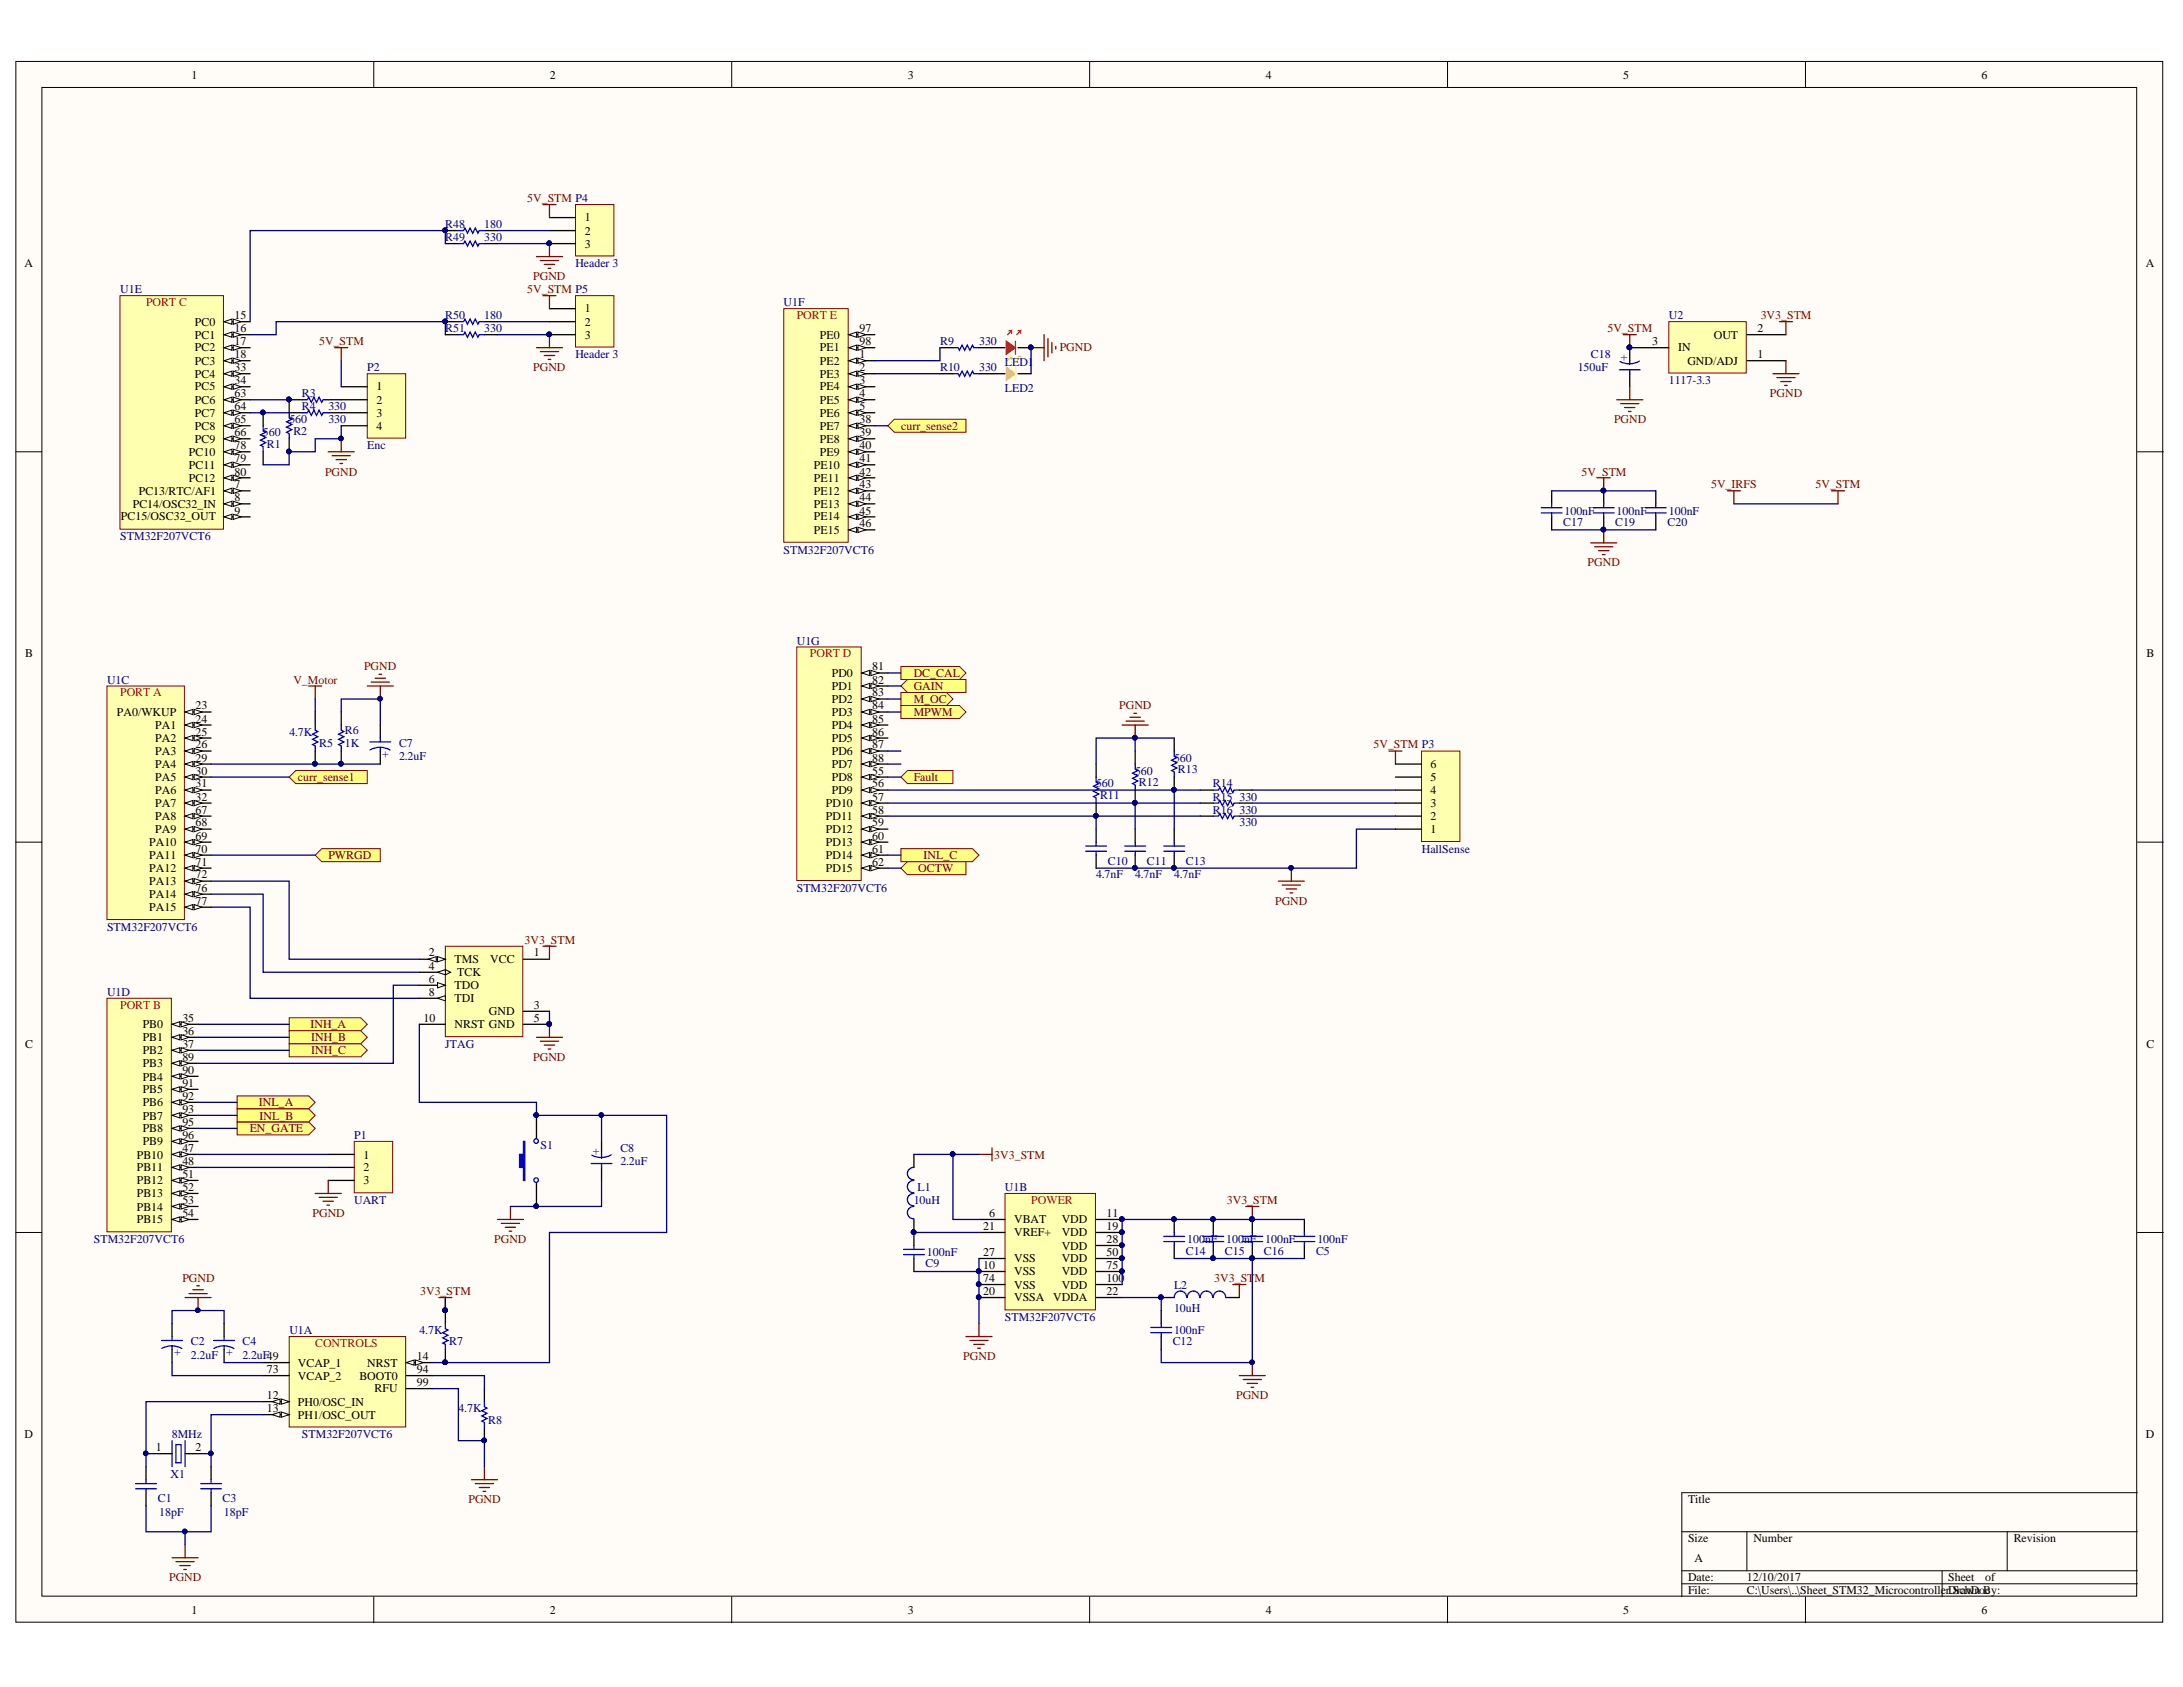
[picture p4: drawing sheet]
<svg xmlns="http://www.w3.org/2000/svg" width="279mm" height="216mm" viewBox="0 0 279 216" stroke-linecap="round" stroke-linejoin="round" font-family="sans-serif">
<defs><g id="words">
<g font-size="1.5">
<text x="24.5" y="10.1">1</text>
<text x="70.4" y="10.1">2</text>
<text x="116.2" y="10.1">3</text>
<text x="162" y="10.1">4</text>
<text x="207.8" y="10.1">5</text>
<text x="253.6" y="10.1">6</text>
<text x="74.8" y="28.3">1</text>
<text x="3.1" y="34.2">A</text>
<text x="74.8" y="30">2</text>
<text x="74.8" y="31.7">3</text>
<text x="274.6" y="34.2">A</text>
<text x="24.9" y="41.7">PC0</text>
<text x="30" y="40.8">15</text>
<text x="74.8" y="40">1</text>
<text x="74.8" y="41.7">2</text>
<text x="24.9" y="43.4">PC1</text>
<text x="24.9" y="45">PC2</text>
<text x="24.9" y="46.7">PC3</text>
<text x="30" y="42.5">16</text>
<text x="30" y="44.2">17</text>
<text x="30" y="45.8">18</text>
<text x="30" y="47.5">33</text>
<text x="74.8" y="43.4">3</text>
<text x="104.9" y="46.7">PE2</text>
<text x="104.9" y="43.4">PE0</text>
<text x="104.9" y="45">PE1</text>
<text x="110" y="45.8">1</text>
<text x="110" y="47.5">2</text>
<text x="110" y="42.5">97</text>
<text x="110" y="44.2">98</text>
<text x="211.5" y="44.2">3</text>
<text x="214.8" y="45">IN</text>
<text x="216" y="46.7">GND/ADJ</text>
<text x="219.3" y="43.4">OUT</text>
<text x="224.9" y="45.8">1</text>
<text x="224.9" y="42.5">2</text>
<text x="24.9" y="48.4">PC4</text>
<text x="24.9" y="50">PC5</text>
<text x="24.9" y="51.7">PC6</text>
<text x="24.9" y="53.3">PC7</text>
<text x="30" y="49.2">34</text>
<text x="30" y="50.8">63</text>
<text x="30" y="52.5">64</text>
<text x="48.2" y="50">1</text>
<text x="48.2" y="51.7">2</text>
<text x="48.2" y="53.3">3</text>
<text x="104.9" y="48.4">PE3</text>
<text x="104.9" y="50">PE4</text>
<text x="104.9" y="51.7">PE5</text>
<text x="104.9" y="53.3">PE6</text>
<text x="110" y="49.2">3</text>
<text x="110" y="50.8">4</text>
<text x="110" y="52.5">5</text>
<text x="24.2" y="58.3">PC10</text>
<text x="24.9" y="55">PC8</text>
<text x="24.9" y="56.6">PC9</text>
<text x="30" y="54.2">65</text>
<text x="30" y="55.8">66</text>
<text x="30" y="57.5">78</text>
<text x="30" y="59.2">79</text>
<text x="48.2" y="55">4</text>
<text x="104.9" y="55">PE7</text>
<text x="104.9" y="56.6">PE8</text>
<text x="104.9" y="58.3">PE9</text>
<text x="110" y="54.2">38</text>
<text x="110" y="55.8">39</text>
<text x="110" y="57.5">40</text>
<text x="110" y="59.2">41</text>
<text x="17" y="65">PC14/OSC32_IN</text>
<text x="17.8" y="63.3">PC13/RTC/AF1</text>
<text x="24.2" y="60">PC11</text>
<text x="24.2" y="61.6">PC12</text>
<text x="30" y="62.5">7</text>
<text x="30" y="64.2">8</text>
<text x="30" y="65.9">9</text>
<text x="30" y="60.9">80</text>
<text x="104.2" y="60">PE10</text>
<text x="104.2" y="61.6">PE11</text>
<text x="104.2" y="63.3">PE12</text>
<text x="104.2" y="65">PE13</text>
<text x="110" y="60.9">42</text>
<text x="110" y="62.5">43</text>
<text x="110" y="64.2">44</text>
<text x="110" y="65.9">45</text>
<text x="15.5" y="66.6">PC15/OSC32_OUT</text>
<text x="104.2" y="66.6">PE14</text>
<text x="104.2" y="68.3">PE15</text>
<text x="110" y="67.5">46</text>
<text x="3.2" y="84.1">B</text>
<text x="106.5" y="86.6">PD0</text>
<text x="106.5" y="88.3">PD1</text>
<text x="106.5" y="89.9">PD2</text>
<text x="111.6" y="85.8">81</text>
<text x="111.6" y="87.5">82</text>
<text x="111.6" y="89.1">83</text>
<text x="274.7" y="84.1">B</text>
<text x="15" y="91.6">PA0/WKUP</text>
<text x="19.9" y="93.3">PA1</text>
<text x="19.9" y="94.9">PA2</text>
<text x="25" y="90.8">23</text>
<text x="25" y="92.5">24</text>
<text x="25" y="94.2">25</text>
<text x="25" y="95.8">26</text>
<text x="106.5" y="91.6">PD3</text>
<text x="106.5" y="93.3">PD4</text>
<text x="106.5" y="94.9">PD5</text>
<text x="111.6" y="90.8">84</text>
<text x="111.6" y="92.5">85</text>
<text x="111.6" y="94.2">86</text>
<text x="111.6" y="95.8">87</text>
<text x="19.9" y="96.6">PA3</text>
<text x="19.9" y="98.3">PA4</text>
<text x="19.9" y="99.9">PA5</text>
<text x="19.9" y="101.6">PA6</text>
<text x="25" y="97.5">29</text>
<text x="25" y="99.2">30</text>
<text x="25" y="100.8">31</text>
<text x="106.5" y="99.9">PD8</text>
<text x="106.5" y="101.6">PD9</text>
<text x="106.5" y="96.6">PD6</text>
<text x="106.5" y="98.3">PD7</text>
<text x="111.6" y="99.2">55</text>
<text x="111.6" y="100.8">56</text>
<text x="111.6" y="97.5">88</text>
<text x="183.1" y="101.6">4</text>
<text x="183.1" y="99.9">5</text>
<text x="183.1" y="98.3">6</text>
<text x="19.9" y="103.3">PA7</text>
<text x="19.9" y="105">PA8</text>
<text x="19.9" y="106.6">PA9</text>
<text x="25" y="102.5">32</text>
<text x="25" y="104.1">67</text>
<text x="25" y="105.7">68</text>
<text x="25" y="107.4">69</text>
<text x="105.7" y="103.3">PD10</text>
<text x="105.7" y="105">PD11</text>
<text x="105.7" y="106.6">PD12</text>
<text x="111.6" y="102.5">57</text>
<text x="111.6" y="104.1">58</text>
<text x="111.6" y="105.7">59</text>
<text x="111.6" y="107.4">60</text>
<text x="183.1" y="106.6">1</text>
<text x="183.1" y="105">2</text>
<text x="183.1" y="103.3">3</text>
<text x="19.1" y="108.3">PA10</text>
<text x="19.1" y="110">PA11</text>
<text x="19.1" y="111.6">PA12</text>
<text x="19.1" y="113.3">PA13</text>
<text x="25" y="109.1">70</text>
<text x="25" y="110.8">71</text>
<text x="25" y="112.4">72</text>
<text x="105.7" y="108.3">PD13</text>
<text x="105.7" y="110">PD14</text>
<text x="105.7" y="111.6">PD15</text>
<text x="111.6" y="109.1">61</text>
<text x="111.6" y="110.8">62</text>
<text x="19.1" y="115">PA14</text>
<text x="19.1" y="116.6">PA15</text>
<text x="25" y="114.1">76</text>
<text x="25" y="115.8">77</text>
<text x="54.9" y="122.4">2</text>
<text x="54.9" y="124.1">4</text>
<text x="54.9" y="125.8">6</text>
<text x="58.2" y="123.2">TMS</text>
<text x="58.5" y="124.9">TCK</text>
<text x="62.7" y="123.2">VCC</text>
<text x="68.3" y="122.4">1</text>
<text x="18.3" y="131.6">PB0</text>
<text x="23.3" y="130.8">35</text>
<text x="54.2" y="130.8">10</text>
<text x="54.9" y="127.5">8</text>
<text x="58.2" y="126.6">TDO</text>
<text x="58.2" y="128.2">TDI</text>
<text x="58.2" y="131.6">NRST GND</text>
<text x="62.6" y="129.9">GND</text>
<text x="68.3" y="129.1">3</text>
<text x="68.3" y="130.8">5</text>
<text x="3.2" y="134.1">C</text>
<text x="18.3" y="133.2">PB1</text>
<text x="18.3" y="134.9">PB2</text>
<text x="18.3" y="136.6">PB3</text>
<text x="23.3" y="132.5">36</text>
<text x="23.3" y="134.1">37</text>
<text x="23.3" y="135.8">89</text>
<text x="23.3" y="137.4">90</text>
<text x="274.7" y="134.1">C</text>
<text x="18.3" y="138.3">PB4</text>
<text x="18.3" y="139.9">PB5</text>
<text x="18.3" y="141.6">PB6</text>
<text x="18.3" y="143.3">PB7</text>
<text x="23.3" y="139.1">91</text>
<text x="23.3" y="140.7">92</text>
<text x="23.3" y="142.4">93</text>
<text x="17.5" y="148.3">PB10</text>
<text x="17.5" y="149.9">PB11</text>
<text x="18.3" y="144.9">PB8</text>
<text x="18.3" y="146.6">PB9</text>
<text x="23.3" y="147.4">47</text>
<text x="23.3" y="149.1">48</text>
<text x="23.3" y="144.1">95</text>
<text x="23.3" y="145.7">96</text>
<text x="46.5" y="148.3">1</text>
<text x="46.5" y="149.9">2</text>
<text x="17.5" y="151.6">PB12</text>
<text x="17.5" y="153.3">PB13</text>
<text x="17.5" y="154.9">PB14</text>
<text x="23.3" y="150.7">51</text>
<text x="23.3" y="152.4">52</text>
<text x="23.3" y="154.1">53</text>
<text x="23.3" y="155.7">54</text>
<text x="46.5" y="151.6">3</text>
<text x="126.6" y="155.7">6</text>
<text x="141.6" y="155.7">11</text>
<text x="17.5" y="156.5">PB15</text>
<text x="125.8" y="157.4">21</text>
<text x="125.8" y="160.8">27</text>
<text x="129.8" y="156.5">VBAT</text>
<text x="129.8" y="158.2">VREF+</text>
<text x="129.8" y="161.5">VSS</text>
<text x="135.9" y="156.5">VDD</text>
<text x="135.9" y="158.2">VDD</text>
<text x="135.9" y="159.9">VDD</text>
<text x="135.9" y="161.5">VDD</text>
<text x="141.6" y="157.4">19</text>
<text x="141.6" y="159.1">28</text>
<text x="141.6" y="160.8">50</text>
<text x="125.8" y="162.4">10</text>
<text x="125.8" y="165.8">20</text>
<text x="125.8" y="164.1">74</text>
<text x="129.8" y="163.2">VSS</text>
<text x="129.8" y="166.5">VSSA</text>
<text x="129.8" y="164.9">VSS</text>
<text x="134.8" y="166.5">VDDA</text>
<text x="135.9" y="163.2">VDD</text>
<text x="135.9" y="164.9">VDD</text>
<text x="141.6" y="165.8">22</text>
<text x="141.6" y="162.4">75</text>
<text x="141.6" y="164.1">100</text>
<text x="34.2" y="179">12</text>
<text x="34.2" y="175.7">73</text>
<text x="38.1" y="179.9">PH0/OSC_IN</text>
<text x="38.1" y="174.9">VCAP_1</text>
<text x="38.1" y="176.6">VCAP_2</text>
<text x="46" y="176.6">BOOT0</text>
<text x="47" y="174.9">NRST</text>
<text x="47.9" y="178.2">RFU</text>
<text x="53.4" y="174">14</text>
<text x="53.4" y="175.7">94</text>
<text x="53.4" y="177.4">99</text>
<text x="3.1" y="184">D</text>
<text x="20" y="185.7">1</text>
<text x="25" y="185.7">2</text>
<text x="34.2" y="180.7">13</text>
<text x="38.1" y="181.6">PH1/OSC_OUT</text>
<text x="274.6" y="184">D</text>
<text x="216" y="192.4">Title</text>
<text x="216" y="197.4">Size</text>
<text x="224.4" y="197.4">Number</text>
<text x="257.7" y="197.4">Revision</text>
<text x="216" y="202.4">Date:</text>
<text x="216.9" y="199.9">A</text>
<text x="223.6" y="202.4">12/10/2017</text>
<text x="249.4" y="202.4">Sheet</text>
<text x="254.1" y="202.4">of</text>
<text x="24.5" y="206.5">1</text>
<text x="70.4" y="206.5">2</text>
<text x="116.2" y="206.5">3</text>
<text x="162" y="206.5">4</text>
<text x="207.8" y="206.5">5</text>
<text x="216" y="204.1">File:</text>
<text x="223.6" y="204.1">C:\Users\..\Sheet_STM32_Microcontroller.Drawn By:</text>
<text x="249.9" y="204.1">SchDoc</text>
<text x="253.6" y="206.5">6</text>
</g>
<g font-size="1.5" fill="#000080">
<text x="57" y="29.2">R48</text>
<text x="62" y="29.2">180</text>
<text x="57" y="30.9">R49</text>
<text x="62" y="30.9">330</text>
<text x="73.6" y="34.2">Header 3</text>
<text x="15.4" y="37.5">U1E</text>
<text x="57" y="40.8">R50</text>
<text x="62" y="40.8">180</text>
<text x="100.3" y="39.1">U1F</text>
<text x="213.6" y="40.8">U2</text>
<text x="47" y="47.5">P2</text>
<text x="57" y="42.5">R51</text>
<text x="62" y="42.5">330</text>
<text x="73.6" y="45.8">Header 3</text>
<text x="120.3" y="44.2">R9</text>
<text x="120.3" y="47.5">R10</text>
<text x="125.3" y="44.2">330</text>
<text x="125.3" y="47.5">330</text>
<text x="128.6" y="46.8">LED1</text>
<text x="201.9" y="47.5">150uF</text>
<text x="203.6" y="45.8">C18</text>
<text x="208.3" y="46.2" transform="rotate(-90 208.3 46.2)">+</text>
<text x="38.6" y="52.5">R4</text>
<text x="38.6" y="50.8">R3</text>
<text x="42" y="52.5">330</text>
<text x="128.6" y="50.1">LED2</text>
<text x="213.6" y="49.2">1117-3.3</text>
<text x="33.7" y="55.8">560</text>
<text x="34.2" y="57.3">R1</text>
<text x="37" y="54.2">560</text>
<text x="37.5" y="55.6">R2</text>
<text x="42" y="54.2">330</text>
<text x="47" y="57.5">Enc</text>
<text x="200.2" y="65.9">100nF</text>
<text x="206.9" y="65.9">100nF</text>
<text x="213.6" y="65.9">100nF</text>
<text x="15.4" y="69.1">STM32F207VCT6</text>
<text x="100.3" y="70.8">STM32F207VCT6</text>
<text x="200.1" y="67.3">C17</text>
<text x="206.7" y="67.3">C19</text>
<text x="213.4" y="67.3">C20</text>
<text x="102" y="82.5">U1G</text>
<text x="13.7" y="87.5">U1C</text>
<text x="37" y="94.2">4.7K</text>
<text x="40.8" y="95.6">R5</text>
<text x="44.1" y="95.6">1K</text>
<text x="44.1" y="94">R6</text>
<text x="51.1" y="95.6">C7</text>
<text x="49" y="96.1" transform="rotate(90 49 96.1)">+</text>
<text x="51.1" y="97.3">2.2uF</text>
<text x="140.3" y="100.8">560</text>
<text x="145.3" y="99.2">560</text>
<text x="145.8" y="100.6">R12</text>
<text x="150.3" y="97.5">560</text>
<text x="150.8" y="99">R13</text>
<text x="155.2" y="100.8">R14</text>
<text x="140.8" y="102.3">R11</text>
<text x="155.2" y="102.5">R15</text>
<text x="155.2" y="104.1">R16</text>
<text x="158.6" y="102.5">330</text>
<text x="158.6" y="104.1">330</text>
<text x="158.6" y="105.7">330</text>
<text x="140.3" y="112.4">4.7nF</text>
<text x="141.8" y="110.7">C10</text>
<text x="145.3" y="112.4">4.7nF</text>
<text x="146.8" y="110.7">C11</text>
<text x="150.3" y="112.4">4.7nF</text>
<text x="151.8" y="110.7">C13</text>
<text x="182" y="109.1">HallSense</text>
<text x="13.7" y="119.1">STM32F207VCT6</text>
<text x="102" y="114.1">STM32F207VCT6</text>
<text x="13.7" y="127.5">U1D</text>
<text x="57" y="134.1">JTAG</text>
<text x="45.3" y="145.7">P1</text>
<text x="69.2" y="147.1">S1</text>
<text x="76.7" y="147.8" transform="rotate(-90 76.7 147.8)">+</text>
<text x="79.4" y="149.1">2.2uF</text>
<text x="79.4" y="147.4">C8</text>
<text x="45.3" y="154.1">UART</text>
<text x="116.9" y="154.1">10uH</text>
<text x="117.5" y="152.4">L1</text>
<text x="128.6" y="152.4">U1B</text>
<text x="12" y="159.1">STM32F207VCT6</text>
<text x="118.6" y="160.8">100nF</text>
<text x="151.8" y="160.6">C14</text>
<text x="152" y="159.1">100nF</text>
<text x="156.8" y="160.6">C15</text>
<text x="156.9" y="159.1">100nF</text>
<text x="161.8" y="160.6">C16</text>
<text x="161.9" y="159.1">100nF</text>
<text x="168.4" y="160.6">C5</text>
<text x="168.6" y="159.1">100nF</text>
<text x="118.5" y="162.2">C9</text>
<text x="150.3" y="167.9">10uH</text>
<text x="150.3" y="164.9">L2</text>
<text x="22.3" y="172.7" transform="rotate(90 22.3 172.7)">+</text>
<text x="24.4" y="173.9">2.2uF</text>
<text x="24.4" y="172.2">C2</text>
<text x="29" y="172.7" transform="rotate(90 29 172.7)">+</text>
<text x="31" y="173.9">2.2uF49</text>
<text x="31" y="172.2">C4</text>
<text x="37" y="170.7">U1A</text>
<text x="53.7" y="170.7">4.7K</text>
<text x="57.5" y="172.2">R7</text>
<text x="128.6" y="169.1">STM32F207VCT6</text>
<text x="150.1" y="172.2">C12</text>
<text x="150.3" y="170.7">100nF</text>
<text x="22" y="184">8MHz</text>
<text x="38.6" y="184">STM32F207VCT6</text>
<text x="58.7" y="180.7">4.7K</text>
<text x="62.5" y="182.2">R8</text>
<text x="21.8" y="189.2">X1</text>
<text x="20.2" y="192.2">C1</text>
<text x="20.4" y="194.1">18pF</text>
<text x="28.5" y="192.2">C3</text>
<text x="28.7" y="194.1">18pF</text>
</g>
<g font-size="1.5" fill="#800000">
<text x="67.5" y="25.9">5V_STM P4</text>
<text x="68.2" y="35.8">PGND</text>
<text x="67.5" y="37.5">5V_STM P5</text>
<text x="225.3" y="40.8">3V3_STM</text>
<text x="40.8" y="44.2">5V_STM</text>
<text x="68.2" y="47.5">PGND</text>
<text x="135.6" y="45">PGND</text>
<text x="205.7" y="42.5">5V_STM</text>
<text x="226.5" y="50.8">PGND</text>
<text x="115.3" y="55">curr_sense2</text>
<text x="206.6" y="54.2">PGND</text>
<text x="41.6" y="60.9">PGND</text>
<text x="202.4" y="60.9">5V_STM</text>
<text x="219" y="62.5">5V_IRFS</text>
<text x="232.4" y="62.5">5V_STM</text>
<text x="203.2" y="72.4">PGND</text>
<text x="37.5" y="87.5">V_Motor</text>
<text x="46.6" y="85.8">PGND</text>
<text x="116.9" y="89.9">M_OC</text>
<text x="116.9" y="88.3">GAIN</text>
<text x="116.9" y="86.6">DC_CAL</text>
<text x="116.9" y="91.6">MPWM</text>
<text x="143.2" y="90.8">PGND</text>
<text x="175.8" y="95.8">5V_STM P3</text>
<text x="38.1" y="99.9">curr_sense1</text>
<text x="116.9" y="99.9">Fault</text>
<text x="42" y="110">PWRGD</text>
<text x="117.5" y="111.6">OCTW</text>
<text x="118.2" y="110">INL_C</text>
<text x="163.2" y="115.8">PGND</text>
<text x="67.1" y="120.8">3V3_STM</text>
<text x="39.7" y="131.6">INH_A</text>
<text x="39.8" y="133.2">INH_B</text>
<text x="39.8" y="134.9">INH_C</text>
<text x="68.2" y="135.8">PGND</text>
<text x="33.1" y="141.6">INL_A</text>
<text x="33.2" y="143.3">INL_B</text>
<text x="32" y="144.9">EN_GATE</text>
<text x="127.3" y="148.3">3V3_STM</text>
<text x="40" y="155.7">PGND</text>
<text x="157" y="154.1">3V3_STM</text>
<text x="63.2" y="159.1">PGND</text>
<text x="23.3" y="164.1">PGND</text>
<text x="53.8" y="165.8">3V3_STM</text>
<text x="155.4" y="164.1">3V3_STM</text>
<text x="123.3" y="174">PGND</text>
<text x="158.2" y="179">PGND</text>
<text x="60" y="192.4">PGND</text>
<text x="21.6" y="202.4">PGND</text>
</g>
<g font-size="1.5" fill="#f00">
<text x="18.7" y="39.1">PORT C</text>
<text x="102" y="40.8">PORT E</text>
<text x="15.4" y="89.1">PORT A</text>
<text x="103.7" y="84.1">PORT D</text>
<text x="15.4" y="129.1">PORT B</text>
<text x="132" y="154.1">POWER</text>
<text x="40.3" y="172.4">CONTROLS</text>
</g>
</g></defs>
<g fill="#fffcf8" stroke="#000" stroke-width=".13">
<path d="M2 7.9h274.8v199.7h-274.8z"/>
<path d="M5.4 11.2h268.1v193.1h-268.1z"/>
</g>
<g fill="none" stroke="#000" stroke-width=".13">
<path d="M47.8 7.9v3.3M93.6 7.9v3.3M139.5 7.9v3.3M185.3 7.9v3.3M231.1 7.9v3.3M2 57.8h3.4M273.6 57.8h3.3M2 107.8h3.4M273.6 107.8h3.3M2 157.7h3.4M273.6 157.7h3.3M215.3 196h58.3"/>
<path d="M223.6 196v5M256.9 196v5M273.6 191h-58.3v13.4M47.8 204.4v3.3M93.6 204.4v3.3M139.5 204.4v3.3M185.3 204.4v3.3M215.3 201h58.3M215.3 202.7h58.3M231.1 204.4v3.3M248.6 201v3.4"/>
</g>
<path d="M13.7 127.8h8.2v29.8h-8.2z" fill="#ffffb0" stroke="#800000" stroke-width=".13"/>
<path d="M22 131.1h3.4" fill="none" stroke="#000" stroke-width=".17"/>
<path d="M22 131.1l1-.3v.6z" fill="#fffcf8"/>
<path d="M22 131.1l1-.3v.6z" fill="none" stroke="#000" stroke-width=".13"/>
<path d="M23.2 130.8l1 .3-1 .3z" fill="#fffcf8"/>
<path d="M23.2 130.8l1 .3-1 .3z" fill="none" stroke="#000" stroke-width=".13"/>
<path d="M22 132.8h3.4" fill="none" stroke="#000" stroke-width=".17"/>
<path d="M22 132.8l1-.4v.7z" fill="#fffcf8"/>
<path d="M22 132.8l1-.4v.7z" fill="none" stroke="#000" stroke-width=".13"/>
<path d="M23.2 132.4l1 .4-1 .3z" fill="#fffcf8"/>
<path d="M23.2 132.4l1 .4-1 .3z" fill="none" stroke="#000" stroke-width=".13"/>
<path d="M22 134.4h3.4" fill="none" stroke="#000" stroke-width=".17"/>
<path d="M22 134.4l1-.3v.7z" fill="#fffcf8"/>
<path d="M22 134.4l1-.3v.7z" fill="none" stroke="#000" stroke-width=".13"/>
<path d="M23.2 134.1l1 .3-1 .4z" fill="#fffcf8"/>
<path d="M23.2 134.1l1 .3-1 .4z" fill="none" stroke="#000" stroke-width=".13"/>
<path d="M22 147.7h3.4" fill="none" stroke="#000" stroke-width=".17"/>
<path d="M22 147.7l1-.3v.7z" fill="#fffcf8"/>
<path d="M22 147.7l1-.3v.7z" fill="none" stroke="#000" stroke-width=".13"/>
<path d="M23.2 147.4l1 .3-1 .4z" fill="#fffcf8"/>
<path d="M23.2 147.4l1 .3-1 .4z" fill="none" stroke="#000" stroke-width=".13"/>
<path d="M22 149.4h3.4" fill="none" stroke="#000" stroke-width=".17"/>
<path d="M22 149.4l1-.3v.6z" fill="#fffcf8"/>
<path d="M22 149.4l1-.3v.6z" fill="none" stroke="#000" stroke-width=".13"/>
<path d="M23.2 149.1l1 .3-1 .3z" fill="#fffcf8"/>
<path d="M23.2 149.1l1 .3-1 .3z" fill="none" stroke="#000" stroke-width=".13"/>
<path d="M22 151.1h3.4" fill="none" stroke="#000" stroke-width=".17"/>
<path d="M22 151.1l1-.4v.7z" fill="#fffcf8"/>
<path d="M22 151.1l1-.4v.7z" fill="none" stroke="#000" stroke-width=".13"/>
<path d="M23.2 150.7l1 .4-1 .3z" fill="#fffcf8"/>
<path d="M23.2 150.7l1 .4-1 .3z" fill="none" stroke="#000" stroke-width=".13"/>
<path d="M22 152.7h3.4" fill="none" stroke="#000" stroke-width=".17"/>
<path d="M22 152.7l1-.3v.7z" fill="#fffcf8"/>
<path d="M22 152.7l1-.3v.7z" fill="none" stroke="#000" stroke-width=".13"/>
<path d="M23.2 152.4l1 .3-1 .4z" fill="#fffcf8"/>
<path d="M23.2 152.4l1 .3-1 .4z" fill="none" stroke="#000" stroke-width=".13"/>
<path d="M22 154.4h3.4" fill="none" stroke="#000" stroke-width=".17"/>
<path d="M22 154.4l1-.3v.6z" fill="#fffcf8"/>
<path d="M22 154.4l1-.3v.6z" fill="none" stroke="#000" stroke-width=".13"/>
<path d="M23.2 154.1l1 .3-1 .3z" fill="#fffcf8"/>
<path d="M23.2 154.1l1 .3-1 .3z" fill="none" stroke="#000" stroke-width=".13"/>
<path d="M22 156.1h3.4" fill="none" stroke="#000" stroke-width=".17"/>
<path d="M22 156.1l1-.4v.7z" fill="#fffcf8"/>
<path d="M22 156.1l1-.4v.7z" fill="none" stroke="#000" stroke-width=".13"/>
<path d="M23.2 155.7l1 .4-1 .3z" fill="#fffcf8"/>
<path d="M23.2 155.7l1 .4-1 .3z" fill="none" stroke="#000" stroke-width=".13"/>
<path d="M22 136.1h3.4" fill="none" stroke="#000" stroke-width=".17"/>
<path d="M22 136.1l1-.3v.6z" fill="#fffcf8"/>
<path d="M22 136.1l1-.3v.6z" fill="none" stroke="#000" stroke-width=".13"/>
<path d="M23.2 135.8l1 .3-1 .3z" fill="#fffcf8"/>
<path d="M23.2 135.8l1 .3-1 .3z" fill="none" stroke="#000" stroke-width=".13"/>
<path d="M22 137.7h3.4" fill="none" stroke="#000" stroke-width=".17"/>
<path d="M22 137.7l1-.3v.7z" fill="#fffcf8"/>
<path d="M22 137.7l1-.3v.7z" fill="none" stroke="#000" stroke-width=".13"/>
<path d="M23.2 137.4l1 .3-1 .4z" fill="#fffcf8"/>
<path d="M23.2 137.4l1 .3-1 .4z" fill="none" stroke="#000" stroke-width=".13"/>
<path d="M22 139.4h3.4" fill="none" stroke="#000" stroke-width=".17"/>
<path d="M22 139.4l1-.3v.6z" fill="#fffcf8"/>
<path d="M22 139.4l1-.3v.6z" fill="none" stroke="#000" stroke-width=".13"/>
<path d="M23.2 139.1l1 .3-1 .3z" fill="#fffcf8"/>
<path d="M23.2 139.1l1 .3-1 .3z" fill="none" stroke="#000" stroke-width=".13"/>
<path d="M22 141.1h3.4" fill="none" stroke="#000" stroke-width=".17"/>
<path d="M22 141.1l1-.4v.7z" fill="#fffcf8"/>
<path d="M22 141.1l1-.4v.7z" fill="none" stroke="#000" stroke-width=".13"/>
<path d="M23.2 140.7l1 .4-1 .3z" fill="#fffcf8"/>
<path d="M23.2 140.7l1 .4-1 .3z" fill="none" stroke="#000" stroke-width=".13"/>
<path d="M22 142.7h3.4" fill="none" stroke="#000" stroke-width=".17"/>
<path d="M22 142.7l1-.3v.7z" fill="#fffcf8"/>
<path d="M22 142.7l1-.3v.7z" fill="none" stroke="#000" stroke-width=".13"/>
<path d="M23.2 142.4l1 .3-1 .4z" fill="#fffcf8"/>
<path d="M23.2 142.4l1 .3-1 .4z" fill="none" stroke="#000" stroke-width=".13"/>
<path d="M22 144.4h3.4" fill="none" stroke="#000" stroke-width=".17"/>
<path d="M22 144.4l1-.3v.6z" fill="#fffcf8"/>
<path d="M22 144.4l1-.3v.6z" fill="none" stroke="#000" stroke-width=".13"/>
<path d="M23.2 144.1l1 .3-1 .3z" fill="#fffcf8"/>
<path d="M23.2 144.1l1 .3-1 .3z" fill="none" stroke="#000" stroke-width=".13"/>
<path d="M22 146.1h3.4" fill="none" stroke="#000" stroke-width=".17"/>
<path d="M22 146.1l1-.4v.7z" fill="#fffcf8"/>
<path d="M22 146.1l1-.4v.7z" fill="none" stroke="#000" stroke-width=".13"/>
<path d="M23.2 145.7l1 .4-1 .3z" fill="#fffcf8"/>
<path d="M23.2 145.7l1 .4-1 .3z" fill="none" stroke="#000" stroke-width=".13"/>
<path d="M102 82.8h8.2v29.9h-8.2z" fill="#ffffb0" stroke="#800000" stroke-width=".13"/>
<path d="M110.3 99.4h3.3" fill="none" stroke="#000" stroke-width=".17"/>
<path d="M110.3 99.4l1-.3v.7z" fill="#fffcf8"/>
<path d="M110.3 99.4l1-.3v.7z" fill="none" stroke="#000" stroke-width=".13"/>
<path d="M111.5 99.1l1 .3-1 .4z" fill="#fffcf8"/>
<path d="M111.5 99.1l1 .3-1 .4z" fill="none" stroke="#000" stroke-width=".13"/>
<path d="M110.3 101.1h3.3" fill="none" stroke="#000" stroke-width=".17"/>
<path d="M110.3 101.1l1-.3v.6z" fill="#fffcf8"/>
<path d="M110.3 101.1l1-.3v.6z" fill="none" stroke="#000" stroke-width=".13"/>
<path d="M111.5 100.8l1 .3-1 .3z" fill="#fffcf8"/>
<path d="M111.5 100.8l1 .3-1 .3z" fill="none" stroke="#000" stroke-width=".13"/>
<path d="M110.3 102.8h3.3" fill="none" stroke="#000" stroke-width=".17"/>
<path d="M110.3 102.8l1-.4v.7z" fill="#fffcf8"/>
<path d="M110.3 102.8l1-.4v.7z" fill="none" stroke="#000" stroke-width=".13"/>
<path d="M111.5 102.4l1 .4-1 .3z" fill="#fffcf8"/>
<path d="M111.5 102.4l1 .4-1 .3z" fill="none" stroke="#000" stroke-width=".13"/>
<path d="M110.3 104.4h3.3" fill="none" stroke="#000" stroke-width=".17"/>
<path d="M110.3 104.4l1-.3v.7z" fill="#fffcf8"/>
<path d="M110.3 104.4l1-.3v.7z" fill="none" stroke="#000" stroke-width=".13"/>
<path d="M111.5 104.1l1 .3-1 .4z" fill="#fffcf8"/>
<path d="M111.5 104.1l1 .3-1 .4z" fill="none" stroke="#000" stroke-width=".13"/>
<path d="M110.3 106.1h3.3" fill="none" stroke="#000" stroke-width=".17"/>
<path d="M110.3 106.1l1-.3v.6z" fill="#fffcf8"/>
<path d="M110.3 106.1l1-.3v.6z" fill="none" stroke="#000" stroke-width=".13"/>
<path d="M111.5 105.8l1 .3-1 .3z" fill="#fffcf8"/>
<path d="M111.5 105.8l1 .3-1 .3z" fill="none" stroke="#000" stroke-width=".13"/>
<path d="M110.3 107.8h3.3" fill="none" stroke="#000" stroke-width=".17"/>
<path d="M110.3 107.8l1-.4v.7z" fill="#fffcf8"/>
<path d="M110.3 107.8l1-.4v.7z" fill="none" stroke="#000" stroke-width=".13"/>
<path d="M111.5 107.4l1 .4-1 .3z" fill="#fffcf8"/>
<path d="M111.5 107.4l1 .4-1 .3z" fill="none" stroke="#000" stroke-width=".13"/>
<path d="M110.3 109.4h3.3" fill="none" stroke="#000" stroke-width=".17"/>
<path d="M110.3 109.4l1-.3v.7z" fill="#fffcf8"/>
<path d="M110.3 109.4l1-.3v.7z" fill="none" stroke="#000" stroke-width=".13"/>
<path d="M111.5 109.1l1 .3-1 .4z" fill="#fffcf8"/>
<path d="M111.5 109.1l1 .3-1 .4z" fill="none" stroke="#000" stroke-width=".13"/>
<path d="M110.3 111.1h3.3" fill="none" stroke="#000" stroke-width=".17"/>
<path d="M110.3 111.1l1-.3v.6z" fill="#fffcf8"/>
<path d="M110.3 111.1l1-.3v.6z" fill="none" stroke="#000" stroke-width=".13"/>
<path d="M111.5 110.8l1 .3-1 .3z" fill="#fffcf8"/>
<path d="M111.5 110.8l1 .3-1 .3z" fill="none" stroke="#000" stroke-width=".13"/>
<path d="M110.3 86.1h3.3" fill="none" stroke="#000" stroke-width=".17"/>
<path d="M110.3 86.1l1-.3v.7z" fill="#fffcf8"/>
<path d="M110.3 86.1l1-.3v.7z" fill="none" stroke="#000" stroke-width=".13"/>
<path d="M111.5 85.8l1 .3-1 .4z" fill="#fffcf8"/>
<path d="M111.5 85.8l1 .3-1 .4z" fill="none" stroke="#000" stroke-width=".13"/>
<path d="M110.3 87.8h3.3" fill="none" stroke="#000" stroke-width=".17"/>
<path d="M110.3 87.8l1-.3v.6z" fill="#fffcf8"/>
<path d="M110.3 87.8l1-.3v.6z" fill="none" stroke="#000" stroke-width=".13"/>
<path d="M111.5 87.5l1 .3-1 .3z" fill="#fffcf8"/>
<path d="M111.5 87.5l1 .3-1 .3z" fill="none" stroke="#000" stroke-width=".13"/>
<path d="M110.3 89.5h3.3" fill="none" stroke="#000" stroke-width=".17"/>
<path d="M110.3 89.5l1-.4v.7z" fill="#fffcf8"/>
<path d="M110.3 89.5l1-.4v.7z" fill="none" stroke="#000" stroke-width=".13"/>
<path d="M111.5 89.1l1 .4-1 .3z" fill="#fffcf8"/>
<path d="M111.5 89.1l1 .4-1 .3z" fill="none" stroke="#000" stroke-width=".13"/>
<path d="M110.3 91.1h3.3" fill="none" stroke="#000" stroke-width=".17"/>
<path d="M110.3 91.1l1-.3v.7z" fill="#fffcf8"/>
<path d="M110.3 91.1l1-.3v.7z" fill="none" stroke="#000" stroke-width=".13"/>
<path d="M111.5 90.8l1 .3-1 .4z" fill="#fffcf8"/>
<path d="M111.5 90.8l1 .3-1 .4z" fill="none" stroke="#000" stroke-width=".13"/>
<path d="M110.3 92.8h3.3" fill="none" stroke="#000" stroke-width=".17"/>
<path d="M110.3 92.8l1-.3v.6z" fill="#fffcf8"/>
<path d="M110.3 92.8l1-.3v.6z" fill="none" stroke="#000" stroke-width=".13"/>
<path d="M111.5 92.5l1 .3-1 .3z" fill="#fffcf8"/>
<path d="M111.5 92.5l1 .3-1 .3z" fill="none" stroke="#000" stroke-width=".13"/>
<path d="M110.3 94.5h3.3" fill="none" stroke="#000" stroke-width=".17"/>
<path d="M110.3 94.5l1-.4v.7z" fill="#fffcf8"/>
<path d="M110.3 94.5l1-.4v.7z" fill="none" stroke="#000" stroke-width=".13"/>
<path d="M111.5 94.1l1 .4-1 .3z" fill="#fffcf8"/>
<path d="M111.5 94.1l1 .4-1 .3z" fill="none" stroke="#000" stroke-width=".13"/>
<path d="M110.3 96.1h3.3" fill="none" stroke="#000" stroke-width=".17"/>
<path d="M110.3 96.1l1-.3v.7z" fill="#fffcf8"/>
<path d="M110.3 96.1l1-.3v.7z" fill="none" stroke="#000" stroke-width=".13"/>
<path d="M111.5 95.8l1 .3-1 .4z" fill="#fffcf8"/>
<path d="M111.5 95.8l1 .3-1 .4z" fill="none" stroke="#000" stroke-width=".13"/>
<path d="M110.3 97.8h3.3" fill="none" stroke="#000" stroke-width=".17"/>
<path d="M110.3 97.8l1-.3v.6z" fill="#fffcf8"/>
<path d="M110.3 97.8l1-.3v.6z" fill="none" stroke="#000" stroke-width=".13"/>
<path d="M111.5 97.5l1 .3-1 .3z" fill="#fffcf8"/>
<path d="M111.5 97.5l1 .3-1 .3z" fill="none" stroke="#000" stroke-width=".13"/>
<path d="M128.6 152.7h11.6v14.9h-11.6z" fill="#ffffb0" stroke="#800000" stroke-width=".13"/>
<g fill="none" stroke="#000" stroke-width=".17">
<path d="M125.3 156.1h3.3M125.3 157.7h3.3M140.3 156.1h3.3M140.3 157.7h3.3M140.3 159.4h3.3M125.3 162.7h3.3M125.3 166.1h3.3M125.3 161.1h3.3M125.3 164.4h3.3M140.3 162.7h3.3M140.3 166.1h3.3M140.3 161.1h3.3"/>
<path d="M140.3 164.4h3.3"/>
</g>
<g fill="#000080" stroke="#000080" stroke-width=".13">
<circle cx="125.3" cy="162.7" r=".29"/>
<circle cx="143.6" cy="156" r=".29"/>
<circle cx="143.6" cy="157.7" r=".29"/>
<circle cx="125.3" cy="166" r=".29"/>
<circle cx="143.6" cy="159.4" r=".29"/>
<circle cx="143.6" cy="161" r=".29"/>
<circle cx="125.3" cy="164.4" r=".29"/>
<circle cx="143.6" cy="162.7" r=".29"/>
</g>
<path d="M37 171.1h14.9v11.5h-14.9z" fill="#ffffb0" stroke="#800000" stroke-width=".13"/>
<path d="M33.7 179.4h3.3" fill="none" stroke="#000" stroke-width=".17"/>
<path d="M36 179l1 .4-1 .3z" fill="#fffcf8"/>
<path d="M36 179l1 .4-1 .3z" fill="none" stroke="#000" stroke-width=".13"/>
<path d="M34.8 179.4l1-.4v.7z" fill="#fffcf8"/>
<path d="M34.8 179.4l1-.4v.7z" fill="none" stroke="#000" stroke-width=".13"/>
<path d="M33.7 181h3.3" fill="none" stroke="#000" stroke-width=".17"/>
<path d="M36 180.7l1 .3-1 .4z" fill="#fffcf8"/>
<path d="M36 180.7l1 .3-1 .4z" fill="none" stroke="#000" stroke-width=".13"/>
<path d="M34.8 181l1-.3v.7z" fill="#fffcf8"/>
<path d="M34.8 181l1-.3v.7z" fill="none" stroke="#000" stroke-width=".13"/>
<path d="M52 174.4h3.3" fill="none" stroke="#000" stroke-width=".17"/>
<path d="M52 174.4l1-.4v.7z" fill="#fffcf8"/>
<path d="M52 174.4l1-.4v.7z" fill="none" stroke="#000" stroke-width=".13"/>
<path d="M53.2 174l1 .4-1 .3z" fill="#fffcf8"/>
<path d="M53.2 174l1 .4-1 .3z" fill="none" stroke="#000" stroke-width=".13"/>
<path d="M33.7 174.4h3.3M33.7 176h3.3M52 176h3.3M52 177.7h3.3" fill="none" stroke="#000" stroke-width=".17"/>
<path d="M15.4 37.8h13.2v29.9h-13.2z" fill="#ffffb0" stroke="#800000" stroke-width=".13"/>
<path d="M28.7 62.8h3.3" fill="none" stroke="#000" stroke-width=".17"/>
<path d="M28.7 62.8l1-.3v.6z" fill="#fffcf8"/>
<path d="M28.7 62.8l1-.3v.6z" fill="none" stroke="#000" stroke-width=".13"/>
<path d="M29.8 62.5l1 .3-1 .3z" fill="#fffcf8"/>
<path d="M29.8 62.5l1 .3-1 .3z" fill="none" stroke="#000" stroke-width=".13"/>
<path d="M28.7 64.5h3.3" fill="none" stroke="#000" stroke-width=".17"/>
<path d="M28.7 64.5l1-.4v.7z" fill="#fffcf8"/>
<path d="M28.7 64.5l1-.4v.7z" fill="none" stroke="#000" stroke-width=".13"/>
<path d="M29.8 64.1l1 .4-1 .3z" fill="#fffcf8"/>
<path d="M29.8 64.1l1 .4-1 .3z" fill="none" stroke="#000" stroke-width=".13"/>
<path d="M28.7 66.1h3.3" fill="none" stroke="#000" stroke-width=".17"/>
<path d="M28.7 66.1l1-.3v.7z" fill="#fffcf8"/>
<path d="M28.7 66.1l1-.3v.7z" fill="none" stroke="#000" stroke-width=".13"/>
<path d="M29.8 65.8l1 .3-1 .4z" fill="#fffcf8"/>
<path d="M29.8 65.8l1 .3-1 .4z" fill="none" stroke="#000" stroke-width=".13"/>
<path d="M28.7 41.2h3.3" fill="none" stroke="#000" stroke-width=".17"/>
<path d="M28.7 41.2l1-.4v.7z" fill="#fffcf8"/>
<path d="M28.7 41.2l1-.4v.7z" fill="none" stroke="#000" stroke-width=".13"/>
<path d="M29.8 40.8l1 .4-1 .3z" fill="#fffcf8"/>
<path d="M29.8 40.8l1 .4-1 .3z" fill="none" stroke="#000" stroke-width=".13"/>
<path d="M28.7 42.8h3.3" fill="none" stroke="#000" stroke-width=".17"/>
<path d="M28.7 42.8l1-.3v.7z" fill="#fffcf8"/>
<path d="M28.7 42.8l1-.3v.7z" fill="none" stroke="#000" stroke-width=".13"/>
<path d="M29.8 42.5l1 .3-1 .4z" fill="#fffcf8"/>
<path d="M29.8 42.5l1 .3-1 .4z" fill="none" stroke="#000" stroke-width=".13"/>
<path d="M28.7 44.5h3.3" fill="none" stroke="#000" stroke-width=".17"/>
<path d="M28.7 44.5l1-.3v.6z" fill="#fffcf8"/>
<path d="M28.7 44.5l1-.3v.6z" fill="none" stroke="#000" stroke-width=".13"/>
<path d="M29.8 44.2l1 .3-1 .3z" fill="#fffcf8"/>
<path d="M29.8 44.2l1 .3-1 .3z" fill="none" stroke="#000" stroke-width=".13"/>
<path d="M28.7 46.2h3.3" fill="none" stroke="#000" stroke-width=".17"/>
<path d="M28.7 46.2l1-.4v.7z" fill="#fffcf8"/>
<path d="M28.7 46.2l1-.4v.7z" fill="none" stroke="#000" stroke-width=".13"/>
<path d="M29.8 45.8l1 .4-1 .3z" fill="#fffcf8"/>
<path d="M29.8 45.8l1 .4-1 .3z" fill="none" stroke="#000" stroke-width=".13"/>
<path d="M28.7 47.8h3.3" fill="none" stroke="#000" stroke-width=".17"/>
<path d="M28.7 47.8l1-.3v.7z" fill="#fffcf8"/>
<path d="M28.7 47.8l1-.3v.7z" fill="none" stroke="#000" stroke-width=".13"/>
<path d="M29.8 47.5l1 .3-1 .4z" fill="#fffcf8"/>
<path d="M29.8 47.5l1 .3-1 .4z" fill="none" stroke="#000" stroke-width=".13"/>
<path d="M28.7 49.5h3.3" fill="none" stroke="#000" stroke-width=".17"/>
<path d="M28.7 49.5l1-.3v.6z" fill="#fffcf8"/>
<path d="M28.7 49.5l1-.3v.6z" fill="none" stroke="#000" stroke-width=".13"/>
<path d="M29.8 49.2l1 .3-1 .3z" fill="#fffcf8"/>
<path d="M29.8 49.2l1 .3-1 .3z" fill="none" stroke="#000" stroke-width=".13"/>
<path d="M28.7 51.2h3.3" fill="none" stroke="#000" stroke-width=".17"/>
<path d="M28.7 51.2l1-.4v.7z" fill="#fffcf8"/>
<path d="M28.7 51.2l1-.4v.7z" fill="none" stroke="#000" stroke-width=".13"/>
<path d="M29.8 50.8l1 .4-1 .3z" fill="#fffcf8"/>
<path d="M29.8 50.8l1 .4-1 .3z" fill="none" stroke="#000" stroke-width=".13"/>
<path d="M28.7 52.8h3.3" fill="none" stroke="#000" stroke-width=".17"/>
<path d="M28.7 52.8l1-.3v.7z" fill="#fffcf8"/>
<path d="M28.7 52.8l1-.3v.7z" fill="none" stroke="#000" stroke-width=".13"/>
<path d="M29.8 52.5l1 .3-1 .4z" fill="#fffcf8"/>
<path d="M29.8 52.5l1 .3-1 .4z" fill="none" stroke="#000" stroke-width=".13"/>
<path d="M28.7 54.5h3.3" fill="none" stroke="#000" stroke-width=".17"/>
<path d="M28.7 54.5l1-.3v.6z" fill="#fffcf8"/>
<path d="M28.7 54.5l1-.3v.6z" fill="none" stroke="#000" stroke-width=".13"/>
<path d="M29.8 54.2l1 .3-1 .3z" fill="#fffcf8"/>
<path d="M29.8 54.2l1 .3-1 .3z" fill="none" stroke="#000" stroke-width=".13"/>
<path d="M28.7 56.2h3.3" fill="none" stroke="#000" stroke-width=".17"/>
<path d="M28.7 56.2l1-.4v.7z" fill="#fffcf8"/>
<path d="M28.7 56.2l1-.4v.7z" fill="none" stroke="#000" stroke-width=".13"/>
<path d="M29.8 55.8l1 .4-1 .3z" fill="#fffcf8"/>
<path d="M29.8 55.8l1 .4-1 .3z" fill="none" stroke="#000" stroke-width=".13"/>
<path d="M28.7 57.8h3.3" fill="none" stroke="#000" stroke-width=".17"/>
<path d="M28.7 57.8l1-.3v.7z" fill="#fffcf8"/>
<path d="M28.7 57.8l1-.3v.7z" fill="none" stroke="#000" stroke-width=".13"/>
<path d="M29.8 57.5l1 .3-1 .4z" fill="#fffcf8"/>
<path d="M29.8 57.5l1 .3-1 .4z" fill="none" stroke="#000" stroke-width=".13"/>
<path d="M28.7 59.5h3.3" fill="none" stroke="#000" stroke-width=".17"/>
<path d="M28.7 59.5l1-.3v.6z" fill="#fffcf8"/>
<path d="M28.7 59.5l1-.3v.6z" fill="none" stroke="#000" stroke-width=".13"/>
<path d="M29.8 59.2l1 .3-1 .3z" fill="#fffcf8"/>
<path d="M29.8 59.2l1 .3-1 .3z" fill="none" stroke="#000" stroke-width=".13"/>
<path d="M28.7 61.1h3.3" fill="none" stroke="#000" stroke-width=".17"/>
<path d="M28.7 61.1l1-.3v.7z" fill="#fffcf8"/>
<path d="M28.7 61.1l1-.3v.7z" fill="none" stroke="#000" stroke-width=".13"/>
<path d="M29.8 60.8l1 .3-1 .4z" fill="#fffcf8"/>
<path d="M29.8 60.8l1 .3-1 .4z" fill="none" stroke="#000" stroke-width=".13"/>
<path d="M100.3 39.5h8.3v29.9h-8.3z" fill="#ffffb0" stroke="#800000" stroke-width=".13"/>
<path d="M108.6 46.2h3.4" fill="none" stroke="#000" stroke-width=".17"/>
<path d="M108.6 46.2l1-.4v.7z" fill="#fffcf8"/>
<path d="M108.6 46.2l1-.4v.7z" fill="none" stroke="#000" stroke-width=".13"/>
<path d="M109.8 45.8l1 .4-1 .3z" fill="#fffcf8"/>
<path d="M109.8 45.8l1 .4-1 .3z" fill="none" stroke="#000" stroke-width=".13"/>
<path d="M108.6 47.8h3.4" fill="none" stroke="#000" stroke-width=".17"/>
<path d="M108.6 47.8l1-.3v.7z" fill="#fffcf8"/>
<path d="M108.6 47.8l1-.3v.7z" fill="none" stroke="#000" stroke-width=".13"/>
<path d="M109.8 47.5l1 .3-1 .4z" fill="#fffcf8"/>
<path d="M109.8 47.5l1 .3-1 .4z" fill="none" stroke="#000" stroke-width=".13"/>
<path d="M108.6 49.5h3.4" fill="none" stroke="#000" stroke-width=".17"/>
<path d="M108.6 49.5l1-.3v.6z" fill="#fffcf8"/>
<path d="M108.6 49.5l1-.3v.6z" fill="none" stroke="#000" stroke-width=".13"/>
<path d="M109.8 49.2l1 .3-1 .3z" fill="#fffcf8"/>
<path d="M109.8 49.2l1 .3-1 .3z" fill="none" stroke="#000" stroke-width=".13"/>
<path d="M108.6 51.2h3.4" fill="none" stroke="#000" stroke-width=".17"/>
<path d="M108.6 51.2l1-.4v.7z" fill="#fffcf8"/>
<path d="M108.6 51.2l1-.4v.7z" fill="none" stroke="#000" stroke-width=".13"/>
<path d="M109.8 50.8l1 .4-1 .3z" fill="#fffcf8"/>
<path d="M109.8 50.8l1 .4-1 .3z" fill="none" stroke="#000" stroke-width=".13"/>
<path d="M108.6 52.8h3.4" fill="none" stroke="#000" stroke-width=".17"/>
<path d="M108.6 52.8l1-.3v.7z" fill="#fffcf8"/>
<path d="M108.6 52.8l1-.3v.7z" fill="none" stroke="#000" stroke-width=".13"/>
<path d="M109.8 52.5l1 .3-1 .4z" fill="#fffcf8"/>
<path d="M109.8 52.5l1 .3-1 .4z" fill="none" stroke="#000" stroke-width=".13"/>
<path d="M108.6 54.5h3.4" fill="none" stroke="#000" stroke-width=".17"/>
<path d="M108.6 54.5l1-.3v.6z" fill="#fffcf8"/>
<path d="M108.6 54.5l1-.3v.6z" fill="none" stroke="#000" stroke-width=".13"/>
<path d="M109.8 54.2l1 .3-1 .3z" fill="#fffcf8"/>
<path d="M109.8 54.2l1 .3-1 .3z" fill="none" stroke="#000" stroke-width=".13"/>
<path d="M108.6 56.2h3.4" fill="none" stroke="#000" stroke-width=".17"/>
<path d="M108.6 56.2l1-.4v.7z" fill="#fffcf8"/>
<path d="M108.6 56.2l1-.4v.7z" fill="none" stroke="#000" stroke-width=".13"/>
<path d="M109.8 55.8l1 .4-1 .3z" fill="#fffcf8"/>
<path d="M109.8 55.8l1 .4-1 .3z" fill="none" stroke="#000" stroke-width=".13"/>
<path d="M108.6 57.8h3.4" fill="none" stroke="#000" stroke-width=".17"/>
<path d="M108.6 57.8l1-.3v.7z" fill="#fffcf8"/>
<path d="M108.6 57.8l1-.3v.7z" fill="none" stroke="#000" stroke-width=".13"/>
<path d="M109.8 57.5l1 .3-1 .4z" fill="#fffcf8"/>
<path d="M109.8 57.5l1 .3-1 .4z" fill="none" stroke="#000" stroke-width=".13"/>
<path d="M108.6 59.5h3.4" fill="none" stroke="#000" stroke-width=".17"/>
<path d="M108.6 59.5l1-.3v.6z" fill="#fffcf8"/>
<path d="M108.6 59.5l1-.3v.6z" fill="none" stroke="#000" stroke-width=".13"/>
<path d="M109.8 59.2l1 .3-1 .3z" fill="#fffcf8"/>
<path d="M109.8 59.2l1 .3-1 .3z" fill="none" stroke="#000" stroke-width=".13"/>
<path d="M108.6 61.1h3.4" fill="none" stroke="#000" stroke-width=".17"/>
<path d="M108.6 61.1l1-.3v.7z" fill="#fffcf8"/>
<path d="M108.6 61.1l1-.3v.7z" fill="none" stroke="#000" stroke-width=".13"/>
<path d="M109.8 60.8l1 .3-1 .4z" fill="#fffcf8"/>
<path d="M109.8 60.8l1 .3-1 .4z" fill="none" stroke="#000" stroke-width=".13"/>
<path d="M108.6 62.8h3.4" fill="none" stroke="#000" stroke-width=".17"/>
<path d="M108.6 62.8l1-.3v.6z" fill="#fffcf8"/>
<path d="M108.6 62.8l1-.3v.6z" fill="none" stroke="#000" stroke-width=".13"/>
<path d="M109.8 62.5l1 .3-1 .3z" fill="#fffcf8"/>
<path d="M109.8 62.5l1 .3-1 .3z" fill="none" stroke="#000" stroke-width=".13"/>
<path d="M108.6 64.5h3.4" fill="none" stroke="#000" stroke-width=".17"/>
<path d="M108.6 64.5l1-.4v.7z" fill="#fffcf8"/>
<path d="M108.6 64.5l1-.4v.7z" fill="none" stroke="#000" stroke-width=".13"/>
<path d="M109.8 64.1l1 .4-1 .3z" fill="#fffcf8"/>
<path d="M109.8 64.1l1 .4-1 .3z" fill="none" stroke="#000" stroke-width=".13"/>
<path d="M108.6 66.1h3.4" fill="none" stroke="#000" stroke-width=".17"/>
<path d="M108.6 66.1l1-.3v.7z" fill="#fffcf8"/>
<path d="M108.6 66.1l1-.3v.7z" fill="none" stroke="#000" stroke-width=".13"/>
<path d="M109.8 65.8l1 .3-1 .4z" fill="#fffcf8"/>
<path d="M109.8 65.8l1 .3-1 .4z" fill="none" stroke="#000" stroke-width=".13"/>
<path d="M108.6 67.8h3.4" fill="none" stroke="#000" stroke-width=".17"/>
<path d="M108.6 67.8l1-.3v.6z" fill="#fffcf8"/>
<path d="M108.6 67.8l1-.3v.6z" fill="none" stroke="#000" stroke-width=".13"/>
<path d="M109.8 67.5l1 .3-1 .3z" fill="#fffcf8"/>
<path d="M109.8 67.5l1 .3-1 .3z" fill="none" stroke="#000" stroke-width=".13"/>
<path d="M108.6 42.8h3.4" fill="none" stroke="#000" stroke-width=".17"/>
<path d="M108.6 42.8l1-.3v.7z" fill="#fffcf8"/>
<path d="M108.6 42.8l1-.3v.7z" fill="none" stroke="#000" stroke-width=".13"/>
<path d="M109.8 42.5l1 .3-1 .4z" fill="#fffcf8"/>
<path d="M109.8 42.5l1 .3-1 .4z" fill="none" stroke="#000" stroke-width=".13"/>
<path d="M108.6 44.5h3.4" fill="none" stroke="#000" stroke-width=".17"/>
<path d="M108.6 44.5l1-.3v.6z" fill="#fffcf8"/>
<path d="M108.6 44.5l1-.3v.6z" fill="none" stroke="#000" stroke-width=".13"/>
<path d="M109.8 44.2l1 .3-1 .3z" fill="#fffcf8"/>
<path d="M109.8 44.2l1 .3-1 .3z" fill="none" stroke="#000" stroke-width=".13"/>
<path d="M13.7 87.8h9.9v29.9h-9.9z" fill="#ffffb0" stroke="#800000" stroke-width=".13"/>
<path d="M23.7 91.1h3.3" fill="none" stroke="#000" stroke-width=".17"/>
<path d="M23.7 91.1l1-.3v.7z" fill="#fffcf8"/>
<path d="M23.7 91.1l1-.3v.7z" fill="none" stroke="#000" stroke-width=".13"/>
<path d="M24.9 90.8l1 .3-1 .4z" fill="#fffcf8"/>
<path d="M24.9 90.8l1 .3-1 .4z" fill="none" stroke="#000" stroke-width=".13"/>
<path d="M23.7 92.8h3.3" fill="none" stroke="#000" stroke-width=".17"/>
<path d="M23.7 92.8l1-.3v.6z" fill="#fffcf8"/>
<path d="M23.7 92.8l1-.3v.6z" fill="none" stroke="#000" stroke-width=".13"/>
<path d="M24.9 92.5l1 .3-1 .3z" fill="#fffcf8"/>
<path d="M24.9 92.5l1 .3-1 .3z" fill="none" stroke="#000" stroke-width=".13"/>
<path d="M23.7 94.5h3.3" fill="none" stroke="#000" stroke-width=".17"/>
<path d="M23.7 94.5l1-.4v.7z" fill="#fffcf8"/>
<path d="M23.7 94.5l1-.4v.7z" fill="none" stroke="#000" stroke-width=".13"/>
<path d="M24.9 94.1l1 .4-1 .3z" fill="#fffcf8"/>
<path d="M24.9 94.1l1 .4-1 .3z" fill="none" stroke="#000" stroke-width=".13"/>
<path d="M23.7 96.1h3.3" fill="none" stroke="#000" stroke-width=".17"/>
<path d="M23.7 96.1l1-.3v.7z" fill="#fffcf8"/>
<path d="M23.7 96.1l1-.3v.7z" fill="none" stroke="#000" stroke-width=".13"/>
<path d="M24.9 95.8l1 .3-1 .4z" fill="#fffcf8"/>
<path d="M24.9 95.8l1 .3-1 .4z" fill="none" stroke="#000" stroke-width=".13"/>
<path d="M23.7 97.8h3.3" fill="none" stroke="#000" stroke-width=".17"/>
<path d="M23.7 97.8l1-.3v.6z" fill="#fffcf8"/>
<path d="M23.7 97.8l1-.3v.6z" fill="none" stroke="#000" stroke-width=".13"/>
<path d="M24.9 97.5l1 .3-1 .3z" fill="#fffcf8"/>
<path d="M24.9 97.5l1 .3-1 .3z" fill="none" stroke="#000" stroke-width=".13"/>
<path d="M23.7 99.4h3.3" fill="none" stroke="#000" stroke-width=".17"/>
<path d="M23.7 99.4l1-.3v.7z" fill="#fffcf8"/>
<path d="M23.7 99.4l1-.3v.7z" fill="none" stroke="#000" stroke-width=".13"/>
<path d="M24.9 99.1l1 .3-1 .4z" fill="#fffcf8"/>
<path d="M24.9 99.1l1 .3-1 .4z" fill="none" stroke="#000" stroke-width=".13"/>
<path d="M23.7 101.1h3.3" fill="none" stroke="#000" stroke-width=".17"/>
<path d="M23.7 101.1l1-.3v.6z" fill="#fffcf8"/>
<path d="M23.7 101.1l1-.3v.6z" fill="none" stroke="#000" stroke-width=".13"/>
<path d="M24.9 100.8l1 .3-1 .3z" fill="#fffcf8"/>
<path d="M24.9 100.8l1 .3-1 .3z" fill="none" stroke="#000" stroke-width=".13"/>
<path d="M23.7 102.8h3.3" fill="none" stroke="#000" stroke-width=".17"/>
<path d="M23.7 102.8l1-.4v.7z" fill="#fffcf8"/>
<path d="M23.7 102.8l1-.4v.7z" fill="none" stroke="#000" stroke-width=".13"/>
<path d="M24.9 102.4l1 .4-1 .3z" fill="#fffcf8"/>
<path d="M24.9 102.4l1 .4-1 .3z" fill="none" stroke="#000" stroke-width=".13"/>
<path d="M23.7 104.4h3.3" fill="none" stroke="#000" stroke-width=".17"/>
<path d="M23.7 104.4l1-.3v.7z" fill="#fffcf8"/>
<path d="M23.7 104.4l1-.3v.7z" fill="none" stroke="#000" stroke-width=".13"/>
<path d="M24.9 104.1l1 .3-1 .4z" fill="#fffcf8"/>
<path d="M24.9 104.1l1 .3-1 .4z" fill="none" stroke="#000" stroke-width=".13"/>
<path d="M23.7 106.1h3.3" fill="none" stroke="#000" stroke-width=".17"/>
<path d="M23.7 106.1l1-.3v.6z" fill="#fffcf8"/>
<path d="M23.7 106.1l1-.3v.6z" fill="none" stroke="#000" stroke-width=".13"/>
<path d="M24.9 105.8l1 .3-1 .3z" fill="#fffcf8"/>
<path d="M24.9 105.8l1 .3-1 .3z" fill="none" stroke="#000" stroke-width=".13"/>
<path d="M23.7 107.8h3.3" fill="none" stroke="#000" stroke-width=".17"/>
<path d="M23.7 107.8l1-.4v.7z" fill="#fffcf8"/>
<path d="M23.7 107.8l1-.4v.7z" fill="none" stroke="#000" stroke-width=".13"/>
<path d="M24.9 107.4l1 .4-1 .3z" fill="#fffcf8"/>
<path d="M24.9 107.4l1 .4-1 .3z" fill="none" stroke="#000" stroke-width=".13"/>
<path d="M23.7 109.4h3.3" fill="none" stroke="#000" stroke-width=".17"/>
<path d="M23.7 109.4l1-.3v.7z" fill="#fffcf8"/>
<path d="M23.7 109.4l1-.3v.7z" fill="none" stroke="#000" stroke-width=".13"/>
<path d="M24.9 109.1l1 .3-1 .4z" fill="#fffcf8"/>
<path d="M24.9 109.1l1 .3-1 .4z" fill="none" stroke="#000" stroke-width=".13"/>
<path d="M23.7 111.1h3.3" fill="none" stroke="#000" stroke-width=".17"/>
<path d="M23.7 111.1l1-.3v.6z" fill="#fffcf8"/>
<path d="M23.7 111.1l1-.3v.6z" fill="none" stroke="#000" stroke-width=".13"/>
<path d="M24.9 110.8l1 .3-1 .3z" fill="#fffcf8"/>
<path d="M24.9 110.8l1 .3-1 .3z" fill="none" stroke="#000" stroke-width=".13"/>
<path d="M23.7 112.8h3.3" fill="none" stroke="#000" stroke-width=".17"/>
<path d="M23.7 112.8l1-.4v.7z" fill="#fffcf8"/>
<path d="M23.7 112.8l1-.4v.7z" fill="none" stroke="#000" stroke-width=".13"/>
<path d="M24.9 112.4l1 .4-1 .3z" fill="#fffcf8"/>
<path d="M24.9 112.4l1 .4-1 .3z" fill="none" stroke="#000" stroke-width=".13"/>
<path d="M23.7 114.4h3.3" fill="none" stroke="#000" stroke-width=".17"/>
<path d="M23.7 114.4l1-.3v.7z" fill="#fffcf8"/>
<path d="M23.7 114.4l1-.3v.7z" fill="none" stroke="#000" stroke-width=".13"/>
<path d="M24.9 114.1l1 .3-1 .4z" fill="#fffcf8"/>
<path d="M24.9 114.1l1 .3-1 .4z" fill="none" stroke="#000" stroke-width=".13"/>
<path d="M23.7 116.1h3.3" fill="none" stroke="#000" stroke-width=".17"/>
<path d="M23.7 116.1l1-.3v.6z" fill="#fffcf8"/>
<path d="M23.7 116.1l1-.3v.6z" fill="none" stroke="#000" stroke-width=".13"/>
<path d="M24.9 115.8l1 .3-1 .3z" fill="#fffcf8"/>
<path d="M24.9 115.8l1 .3-1 .3z" fill="none" stroke="#000" stroke-width=".13"/>
<path d="M125.3 147.7h1.7M127 146.9v1.7M159.4 154.4h1.7M160.3 154.4v1.7M56.2 166.1h1.6M57 166.1v1.6M157.8 164.4h1.6M158.6 164.4v1.7" fill="none" stroke="#800000" stroke-width=".17"/>
<g fill="#000080" stroke="#000080" stroke-width=".13">
<circle cx="57" cy="167.7" r=".29"/>
<circle cx="57" cy="174.3" r=".29"/>
<circle cx="116.9" cy="157.7" r=".29"/>
<circle cx="160.2" cy="156" r=".29"/>
</g>
<path d="M117 157.7v1.7M57 167.7v1.7M57 172.7v1.7M117 161.1v1.6M20.4 186h1.6M23.7 186h1.7" fill="none" stroke="#000" stroke-width=".17"/>
<path d="M115.6 159.9h2.7M117 159.4v.5M57 169.4v.7l.3 .1-.6 .4 .6 .3-.6 .3 .6 .4-.6 .3 .3 .2v.6M115.6 160.6h2.7M117 160.6v.5M22 184.4v3.3M22.5 184.9h.7v2.3h-.7zM23.7 184.4v3.3" fill="none" stroke="#00f" stroke-width=".17"/>
<g fill="#ffff80" stroke="#800000" stroke-width=".13">
<path d="M115.3 111.1l.8-.8h7.5v1.6h-7.5z" fill-rule="evenodd"/>
<path d="M40.3 109.4l.9-.8h7.5v1.7h-7.5z" fill-rule="evenodd"/>
</g>
<path d="M42.8 44.5h1.7M43.7 44.5v1.7M177.8 96.1h1.6M178.6 96.1v1.7" fill="none" stroke="#800000" stroke-width=".17"/>
<path d="M140.3 106.1v1.7M140.3 109.4v1.7" fill="none" stroke="#000" stroke-width=".17"/>
<path d="M139 108.3h2.6M139 108.9h2.6M140.3 107.8v.5M140.3 108.9v.5" fill="none" stroke="#00f" stroke-width=".17"/>
<g fill="#ffff80" stroke="#800000" stroke-width=".13">
<path d="M115.3 99.4l.8-.8h5.9v1.7h-5.9z" fill-rule="evenodd"/>
<path d="M115.3 90.3h7.5l.8 .8-.8 .9h-7.5z" fill-rule="evenodd"/>
<path d="M115.3 88.6h5.8l.9 .9-.9 .8h-5.8z" fill-rule="evenodd"/>
<path d="M115.3 87.8l.8-.8h7.5v1.6h-7.5z" fill-rule="evenodd"/>
<path d="M115.3 85.3h7.5l.8 .8-.8 .9h-7.5z" fill-rule="evenodd"/>
</g>
<g fill="none" stroke="#000" stroke-width=".17">
<path d="M145.3 106.1v1.7M145.3 109.4v1.7M150.3 106.1v1.7M150.3 109.4v1.7M150.3 156.1v1.6M150.3 159.4v1.7M155.3 156.1v1.6M155.3 159.4v1.7M160.3 156.1v1.6M160.3 159.4v1.7M62 177.7v1.7M148.6 167.7v1.7"/>
<path d="M148.6 171.1v1.6M18.7 187.7v1.7M18.7 191v1.7M27 187.7v1.7M27 191v1.7M62 182.7v1.7"/>
</g>
<g fill="none" stroke="#00f" stroke-width=".17">
<path d="M144 108.3h2.6M144 108.9h2.6M145.3 107.8v.5M145.3 108.9v.5M149 108.3h2.6M149 108.9h2.6M150.3 107.8v.5M150.3 108.9v.5M149 158.2h2.6M149 158.9h2.6M150.3 157.7v.5M150.3 158.9v.5"/>
<path d="M154 158.2h2.6M154 158.9h2.6M155.3 157.7v.5M155.3 158.9v.5M158.9 158.2h2.7M158.9 158.9h2.7M160.3 157.7v.5M160.3 158.9v.5M62 179.4v.6l.3 .2-.6 .3 .6 .4-.6 .3 .6 .3-.6 .4 .3 .1v.7M147.3 169.9h2.7M147.3 170.6h2.7M148.6 169.4v.5"/>
<path d="M148.6 170.6v.5M17.4 189.9h2.6M17.4 190.5h2.6M18.7 189.4v.5M18.7 190.5v.5M25.7 189.9h2.6M25.7 190.5h2.6M27 189.4v.5M27 190.5v.5"/>
</g>
<g fill="#000080" stroke="#000080" stroke-width=".13">
<circle cx="62" cy="184.3" r=".29"/>
<circle cx="145.2" cy="111.1" r=".29"/>
<circle cx="150.2" cy="111.1" r=".29"/>
<circle cx="150.2" cy="156" r=".29"/>
<circle cx="160.2" cy="161" r=".29"/>
<circle cx="160.2" cy="156" r=".29"/>
<circle cx="155.2" cy="161" r=".29"/>
<circle cx="155.2" cy="156" r=".29"/>
</g>
<path d="M221.1 62.8h1.7M221.9 62.8v1.7M234.4 62.8h1.7M235.2 62.8v1.7" fill="none" stroke="#800000" stroke-width=".17"/>
<path d="M213.6 41.2h9.9v6.5h-9.9z" fill="#ffffb0" stroke="#800000" stroke-width=".13"/>
<path d="M208.6 44.5h5M223.6 46.2h5M223.6 42.8h5" fill="none" stroke="#000" stroke-width=".17"/>
<circle cx="208.5" cy="44.5" r=".29" fill="#000080" stroke="#000080" stroke-width=".13"/>
<path d="M207.8 42.8h1.6M208.6 42.8v1.7M227.7 41.2h1.7M228.6 41.2v1.6" fill="none" stroke="#800000" stroke-width=".17"/>
<path d="M57 121.1h9.9v11.6h-9.9z" fill="#ffffb0" stroke="#800000" stroke-width=".13"/>
<path d="M53.7 122.8h3.3M67 122.8h3.3" fill="none" stroke="#000" stroke-width=".17"/>
<path d="M56 122.4l1 .4-1 .3z" fill="#fffcf8"/>
<path d="M56 122.4l1 .4-1 .3z" fill="none" stroke="#000" stroke-width=".13"/>
<path d="M54.8 122.8l1-.4v.7z" fill="#fffcf8"/>
<path d="M54.8 122.8l1-.4v.7zM57 124.1l.7 .3-.7 .4" fill="none" stroke="#000" stroke-width=".13"/>
<path d="M53.7 124.4h3.3M67 129.4h3.3" fill="none" stroke="#000" stroke-width=".17"/>
<path d="M56 124.4l1-.3v.7z" fill="#fffcf8"/>
<path d="M56 124.4l1-.3v.7z" fill="none" stroke="#000" stroke-width=".13"/>
<path d="M53.7 126.1h3.3M67 131.1h3.3" fill="none" stroke="#000" stroke-width=".17"/>
<circle cx="70.3" cy="131" r=".29" fill="#000080" stroke="#000080" stroke-width=".13"/>
<path d="M56 125.8l1 .3-1 .3z" fill="#fffcf8"/>
<path d="M56 125.8l1 .3-1 .3z" fill="none" stroke="#000" stroke-width=".13"/>
<path d="M53.7 127.8h3.3" fill="none" stroke="#000" stroke-width=".17"/>
<path d="M56 127.8l1-.4v.7z" fill="#fffcf8"/>
<path d="M56 127.8l1-.4v.7z" fill="none" stroke="#000" stroke-width=".13"/>
<path d="M40.3 91.1v1.7M40.3 96.1v1.7M43.7 91.1v1.7M43.7 96.1v1.7M53.7 131.1h3.3" fill="none" stroke="#000" stroke-width=".17"/>
<g fill="#000080" stroke="#000080" stroke-width=".13">
<circle cx="70.3" cy="131" r=".29"/>
<circle cx="40.3" cy="97.7" r=".29"/>
<circle cx="43.6" cy="97.7" r=".29"/>
</g>
<path d="M39.5 87.8h1.7M40.3 87.8v1.7M69.5 121.1h1.7M70.3 121.1v1.7" fill="none" stroke="#800000" stroke-width=".17"/>
<path d="M40.3 92.8v.7l.4 .1-.7 .4 .7 .3-.7 .3 .7 .4-.7 .3 .3 .2v.6M43.7 92.8v.7l.3 .1-.7 .4 .7 .3-.7 .3 .7 .4-.7 .3 .4 .2v.6" fill="none" stroke="#00f" stroke-width=".17"/>
<path d="M37 99.4l.8-.8h9.2v1.7h-9.2z" fill-rule="evenodd" fill="#ffff80" stroke="#800000" stroke-width=".13"/>
<path d="M127 47.8h1.6M130.3 47.8h1.7" fill="none" stroke="#000" stroke-width=".17"/>
<path d="M128.8 47l1.2 .8-1.2 .9z" fill="#ffc51a"/>
<path d="M128.8 47l1.2 .8-1.2 .9zM129.5 46v-.3l-.5 .5M130.3 45.7h.3" fill="none" stroke="#ffc51a" stroke-width=".17"/>
<path d="M129.1 45.7h.4M130 47v1.7M130.6 46v-.3l-.5 .5" fill="none" stroke="#ffd900" stroke-width=".17"/>
<path d="M127 44.5h1.6M130.3 44.5h1.7" fill="none" stroke="#000" stroke-width=".17"/>
<circle cx="131.9" cy="44.5" r=".29" fill="#000080" stroke="#000080" stroke-width=".13"/>
<path d="M128.8 43.7l1.2 .8-1.2 .8z" fill="#ee0e22"/>
<path d="M128.8 43.7l1.2 .8-1.2 .8zM129.1 42.3h.4M129.5 42.7v-.4l-.5 .5M130 43.7v1.6M130.6 42.7v-.4l-.5 .5" fill="none" stroke="#ee0e22" stroke-width=".17"/>
<path d="M130.3 42.3h.3" fill="none" stroke="#f00" stroke-width=".17"/>
<circle cx="131.9" cy="44.5" r=".29" fill="#000080" stroke="#000080" stroke-width=".13"/>
<path d="M120.3 44.5h1.7M120.3 47.8h1.7M125.3 44.5h1.7M125.3 47.8h1.7" fill="none" stroke="#000" stroke-width=".17"/>
<path d="M122 44.5h.6l.2 .3 .3-.6 .4 .6 .3-.6 .3 .6 .4-.6 .1 .3h.7M122 47.8h.6l.2 .4 .3-.7 .4 .7 .3-.7 .3 .7 .4-.7 .1 .3h.7" fill="none" stroke="#00f" stroke-width=".17"/>
<g fill="#ffff80" stroke="#800000" stroke-width=".13">
<path d="M113.6 54.5l.9-.8h9.1v1.6h-9.1z" fill-rule="evenodd"/>
<path d="M30.3 143.6h9.2l.8 .8-.8 .8h-9.2z" fill-rule="evenodd"/>
<path d="M37 130.3h9.2l.8 .8-.8 .8h-9.2z" fill-rule="evenodd"/>
<path d="M30.3 140.2h9.2l.8 .9-.8 .8h-9.2z" fill-rule="evenodd"/>
<path d="M37 131.9h9.2l.8 .9-.8 .8h-9.2z" fill-rule="evenodd"/>
<path d="M30.3 141.9h9.2l.8 .8-.8 .9h-9.2z" fill-rule="evenodd"/>
<path d="M37 133.6h9.2l.8 .8-.8 .9h-9.2z" fill-rule="evenodd"/>
<path d="M115.3 108.6h9.2l.8 .8-.8 .9h-9.2z" fill-rule="evenodd"/>
</g>
<path d="M204.4 61.1h1.7M205.3 61.1v1.7" fill="none" stroke="#800000" stroke-width=".17"/>
<g fill="#000080" stroke="#000080" stroke-width=".13">
<circle cx="205.2" cy="62.8" r=".29"/>
<circle cx="205.2" cy="67.8" r=".29"/>
<circle cx="68.6" cy="154.4" r=".29"/>
<circle cx="68.6" cy="142.7" r=".29"/>
</g>
<path d="M198.6 62.8v1.7M198.6 66.1v1.7M205.3 62.8v1.7M205.3 66.1v1.7M211.9 62.8v1.7M211.9 66.1v1.7M68.7 142.7v3.4M68.7 151.1v3.3" fill="none" stroke="#000" stroke-width=".17"/>
<path d="M197.3 65h2.6M197.3 65.6h2.6M198.6 64.5v.5M198.6 65.6v.5M203.9 65h2.7M203.9 65.6h2.7M205.3 64.5v.5M205.3 65.6v.5M210.6 65h2.7M210.6 65.6h2.7M211.9 64.5v.5M211.9 65.6v.5" fill="none" stroke="#00f" stroke-width=".17"/>
<path d="M66.5 147.7h.5v1.7h-.5z" fill-rule="evenodd" fill="#00f"/>
<path d="M66.5 147.7h.5v1.7h-.5zM67 146.1h.2v5h-.2zM67.1 146.1v5" fill="none" stroke="#00f" stroke-width=".17"/>
<g fill="#fff" stroke="#00f" stroke-width=".17">
<circle cx="68.6" cy="151" r=".29"/>
<circle cx="68.6" cy="146" r=".29"/>
</g>
<g fill="#000080" stroke="#000080" stroke-width=".13">
<circle cx="68.6" cy="154.4" r=".29"/>
<circle cx="68.6" cy="142.7" r=".29"/>
<circle cx="116.9" cy="157.7" r=".29"/>
<circle cx="148.6" cy="166" r=".29"/>
<circle cx="208.5" cy="44.5" r=".29"/>
</g>
<path d="M208.6 44.5v1.7M208.6 47.8v1.7M117 147.7v1.7M117 156.1v1.6M22 169.4v1.7M22 172.7v1.7M28.7 169.4v1.7M28.7 172.7v1.7M148.6 166.1h1.7M157 166.1h1.6" fill="none" stroke="#000" stroke-width=".17"/>
<g fill="none" stroke="#00f" stroke-width=".17">
<path d="M207.3 47.3h2.6M208.6 46.2v.5M208.6 47.3v.5M209.8 46.2a2.56 2.56 0 0 1-2.4 .1M117 154.4a.79 .79 0 0 0-.9 .8 .79 .79 0 0 0 .9 .8M117 152.7a.79 .79 0 0 0-.9 .8 .79 .79 0 0 0 .9 .8M117 151.1a.79 .79 0 0 0-.9 .8 .79 .79 0 0 0 .9 .8M117 149.4a.79 .79 0 0 0-.9 .8 .79 .79 0 0 0 .9 .8M20.7 171.6h2.7M20.7 172.6a2.56 2.56 0 0 1 2.6 0M22 171.1v.5M22 172.2v.5"/>
<path d="M27.3 171.6h2.7M27.4 172.6a2.56 2.56 0 0 1 2.5 0M28.7 171.1v.5M28.7 172.2v.5M151.9 166.1a.79 .79 0 0 0-.8-.9 .79 .79 0 0 0-.8 .9M153.5 166.1a.79 .79 0 0 0-.8-.9 .79 .79 0 0 0-.7 .9M155.2 166.1a.79 .79 0 0 0-.8-.9 .79 .79 0 0 0-.8 .9M156.9 166.1a.79 .79 0 0 0-.8-.9 .79 .79 0 0 0-.8 .9"/>
</g>
<path d="M45.3 146.1h5v6.6h-5z" fill="#ffffb0" stroke="#800000" stroke-width=".13"/>
<path d="M42 147.7h3.3M42 149.4h3.3M42 151.1h3.3" fill="none" stroke="#000" stroke-width=".17"/>
<path d="M47 47.8h4.9v8.3h-4.9z" fill="#ffffb0" stroke="#800000" stroke-width=".13"/>
<path d="M43.7 49.5h3.3M43.7 51.2h3.3M43.7 52.8h3.3M43.7 54.5h3.3" fill="none" stroke="#000" stroke-width=".17"/>
<path d="M181.9 96.1h5v11.6h-5z" fill="#ffffb0" stroke="#800000" stroke-width=".13"/>
<g fill="none" stroke="#000" stroke-width=".17">
<path d="M33.7 52.8v1.7M33.7 57.8v1.7M37 56.2v1.6M38.7 51.2h-1.7v1.6h1.7M42 52.8h1.7M42 51.2h1.7M48.7 92.8v1.7M48.7 96.1v1.7M140.3 97.8v1.6M145.3 96.1v1.7M150.3 94.5v1.6M150.3 99.4v1.7"/>
<path d="M178.6 99.4h3.3M178.6 97.8h3.3M140.3 102.8v1.6M145.3 101.1v1.7M153.6 104.4h1.7M153.6 102.8h1.7M153.6 101.1h1.7M158.6 104.4h1.7M158.6 102.8h1.7M158.6 101.1h1.7M178.6 106.1h3.3M178.6 104.4h3.3"/>
<path d="M178.6 102.8h3.3M178.6 101.1h3.3M77 146.1v1.6M77 149.4v1.7"/>
</g>
<g fill="none" stroke="#00f" stroke-width=".17">
<path d="M33.7 54.5v.7l.3 .1-.7 .4 .7 .3-.7 .3 .7 .4-.7 .3 .4 .2v.6M37 52.8v.7l.3 .2-.6 .3 .6 .3-.6 .4 .6 .3-.6 .3 .3 .2v.7M38.7 52.8h.6l.2-.3 .3 .7 .4-.7 .3 .7 .3-.7 .4 .7 .1-.4h.7M38.7 51.2h.6l.2-.4 .3 .7 .4-.7 .3 .7 .3-.7 .4 .7 .1-.3h.7M47.3 95h2.7M47.4 96a2.56 2.56 0 0 1 2.5 0M48.7 94.5v.5M48.7 95.6v.5M140.3 99.4v.7l.3 .2-.6 .3 .6 .3-.6 .4 .6 .3-.6 .3 .3 .2v.7M145.3 97.8v.7l.3 .1-.6 .3 .6 .4-.6 .3 .6 .3-.6 .4 .3 .1v.7M150.3 96.1v.7l.3 .2-.6 .3 .6 .3-.6 .4 .6 .3-.6 .3 .3 .2v.6M155.3 101.1h.7l.1-.3 .4 .6 .3-.6 .3 .6 .4-.6 .3 .6 .1-.3h.7"/>
<path d="M155.3 102.8h.7l.1-.4 .4 .7 .3-.7 .3 .7 .4-.7 .3 .7 .1-.3h.7M155.3 104.4h.7l.1-.3 .4 .7 .3-.7 .3 .7 .4-.7 .3 .7 .1-.4h.7M75.7 148.9h2.6M77 147.7v.5M77 148.9v.5M78.2 147.8a2.56 2.56 0 0 1-2.4 0"/>
</g>
<g fill="#000080" stroke="#000080" stroke-width=".13">
<circle cx="37" cy="51.1" r=".29"/>
<circle cx="33.6" cy="52.8" r=".29"/>
<circle cx="37" cy="57.8" r=".29"/>
<circle cx="150.2" cy="101.1" r=".29"/>
<circle cx="145.2" cy="102.7" r=".29"/>
<circle cx="140.3" cy="104.4" r=".29"/>
</g>
<path d="M73.7 26.2h4.9v6.6h-4.9z" fill="#ffffb0" stroke="#800000" stroke-width=".13"/>
<path d="M57 29.5h1.7M57 31.2h1.7M62 29.5h1.7M62 31.2h1.7M70.3 27.8h3.4M70.3 29.5h3.4M70.3 31.2h3.4" fill="none" stroke="#000" stroke-width=".17"/>
<g fill="#000080" stroke="#000080" stroke-width=".13">
<circle cx="70.3" cy="31.1" r=".29"/>
<circle cx="57" cy="29.5" r=".29"/>
</g>
<path d="M58.7 31.2h.6l.2-.4 .3 .7 .4-.7 .3 .7 .3-.7 .4 .7 .1-.3h.7M58.7 29.5h.6l.2-.3 .3 .6 .4-.6 .3 .6 .3-.6 .4 .6 .1-.3h.7" fill="none" stroke="#00f" stroke-width=".17"/>
<path d="M69.5 26.2h1.7M70.3 26.2v1.6" fill="none" stroke="#800000" stroke-width=".17"/>
<path d="M73.7 37.8h4.9v6.6h-4.9z" fill="#ffffb0" stroke="#800000" stroke-width=".13"/>
<path d="M70.3 39.5h3.4M57 41.2h1.7M57 42.8h1.7M62 41.2h1.7M62 42.8h1.7M70.3 41.2h3.4M70.3 42.8h3.4M166.9 156.1v1.6M166.9 159.4v1.7" fill="none" stroke="#000" stroke-width=".17"/>
<g fill="#000080" stroke="#000080" stroke-width=".13">
<circle cx="70.3" cy="42.8" r=".29"/>
<circle cx="57" cy="41.1" r=".29"/>
<circle cx="205.2" cy="67.8" r=".29"/>
<circle cx="165.2" cy="111.1" r=".29"/>
<circle cx="145.2" cy="94.4" r=".29"/>
<circle cx="160.2" cy="174.3" r=".29"/>
<circle cx="25.3" cy="167.7" r=".29"/>
<circle cx="70.3" cy="131" r=".29"/>
<circle cx="48.6" cy="89.4" r=".29"/>
<circle cx="43.6" cy="56.1" r=".29"/>
<circle cx="70.3" cy="31.1" r=".29"/>
<circle cx="131.9" cy="44.5" r=".29"/>
<circle cx="23.6" cy="196" r=".29"/>
<circle cx="18.6" cy="186" r=".29"/>
<circle cx="27" cy="186" r=".29"/>
<circle cx="57" cy="167.7" r=".29"/>
<circle cx="62" cy="184.3" r=".29"/>
<circle cx="116.9" cy="157.7" r=".29"/>
<circle cx="121.9" cy="147.7" r=".29"/>
<circle cx="125.3" cy="162.7" r=".29"/>
<circle cx="148.6" cy="166" r=".29"/>
<circle cx="76.9" cy="142.7" r=".29"/>
<circle cx="140.3" cy="104.4" r=".29"/>
<circle cx="145.2" cy="102.7" r=".29"/>
<circle cx="150.2" cy="101.1" r=".29"/>
<circle cx="145.2" cy="111.1" r=".29"/>
<circle cx="150.2" cy="111.1" r=".29"/>
<circle cx="160.2" cy="161" r=".29"/>
<circle cx="155.2" cy="161" r=".29"/>
<circle cx="143.6" cy="162.7" r=".29"/>
<circle cx="143.6" cy="161" r=".29"/>
<circle cx="143.6" cy="159.4" r=".29"/>
<circle cx="143.6" cy="157.7" r=".29"/>
<circle cx="143.6" cy="156" r=".29"/>
<circle cx="150.2" cy="156" r=".29"/>
<circle cx="155.2" cy="156" r=".29"/>
<circle cx="160.2" cy="156" r=".29"/>
<circle cx="205.2" cy="62.8" r=".29"/>
<circle cx="57" cy="174.3" r=".29"/>
<circle cx="68.6" cy="154.4" r=".29"/>
<circle cx="43.6" cy="97.7" r=".29"/>
<circle cx="40.3" cy="97.7" r=".29"/>
<circle cx="33.6" cy="52.8" r=".29"/>
<circle cx="37" cy="51.1" r=".29"/>
<circle cx="37" cy="57.8" r=".29"/>
<circle cx="68.6" cy="142.7" r=".29"/>
<circle cx="125.3" cy="164.4" r=".29"/>
<circle cx="125.3" cy="166" r=".29"/>
<circle cx="57" cy="29.5" r=".29"/>
</g>
<path d="M58.7 42.8h.6l.2-.3 .3 .7 .4-.7 .3 .7 .3-.7 .4 .7 .1-.4h.7M58.7 41.2h.6l.2-.4 .3 .7 .4-.7 .3 .7 .3-.7 .4 .7 .1-.3h.7M165.6 158.2h2.7M165.6 158.9h2.7M166.9 157.7v.5M166.9 158.9v.5" fill="none" stroke="#00f" stroke-width=".17"/>
<g fill="none" stroke="#800000" stroke-width=".17">
<path d="M68.7 32.8h3.3M69.2 33.3h2.3M69.5 37.8h1.7M69.7 33.8h1.3M70.2 34.3h.3M70.3 31.2v1.6M70.3 37.8v1.7M42 57.8h3.3M42.5 58.3h2.3M43 58.8h1.3M43.5 59.3h.3M43.7 56.2v1.6"/>
<path d="M68.7 44.5h3.3M69.2 45h2.3M69.7 45.5h1.3M70.2 46h.3M70.3 42.8v1.7M132 44.5h1.6M133.6 42.8v3.4M134.1 43.3v2.4M134.6 43.8v1.4M135.1 44.3v.4M206.9 51.2h3.4M207.4 51.7h2.4"/>
<path d="M207.9 52.2h1.4M208.4 52.7h.4M208.6 49.5v1.7M226.9 47.8h3.3M227.4 48.3h2.3M227.9 48.8h1.3M228.4 49.3h.3M228.6 46.2v1.6M203.6 69.5h3.3M204.1 70h2.3M204.6 70.5h1.3M205.1 71h.3"/>
<path d="M205.3 67.8v1.7M47 87.8h3.3M47.5 87.3h2.3M48 86.8h1.3M48.5 86.3h.3M48.7 87.8v1.7M143.6 92.8h3.4M144.1 92.3h2.4M144.6 91.8h1.4M145.1 91.3h.4M145.3 92.8v1.7M163.6 112.8h3.3"/>
<path d="M164.1 113.3h2.3M164.6 113.8h1.3M165.1 114.3h.3M165.3 111.1v1.7M68.7 132.8h3.3M69.2 133.3h2.3M69.7 133.8h1.3M70.2 134.3h.3M70.3 131.1v1.7M40.3 152.7h3.4M40.8 153.2h2.4M41.3 153.7h1.4"/>
<path d="M41.8 154.2h.4M42 151.1v1.6M63.7 156.1h3.3M64.2 156.6h2.3M64.7 157.1h1.3M65.2 157.6h.3M65.3 154.4v1.7M23.7 166.1h3.3M24.2 165.6h2.3M24.7 165.1h1.3M25.2 164.6h.3M25.4 166.1v1.6"/>
<path d="M123.6 171.1h3.4M124.1 171.6h2.4M124.6 172.1h1.4M125.1 172.6h.4M125.3 169.4v1.7M158.6 176h3.3M159.1 176.5h2.3M159.6 177h1.3M160.1 177.5h.3M160.3 174.4v1.6M22 199.4h3.4M22.5 199.9h2.4"/>
<path d="M23.7 197.7v1.7M60.3 189.4h3.4M60.8 189.9h2.4M61.3 190.4h1.4M61.8 190.9h.4M62 187.7v1.7M23 200.4h1.4M23.5 200.9h.4"/>
</g>
<g fill="none" stroke="#000080" stroke-width=".17">
<path d="M57 31.2v-1.7h-25v11.7M63.7 31.2h6.6M63.7 29.5h6.6M32 52.8h5M32 42.8h3.3v-1.6h21.7v1.6M32 51.2h5M43.7 54.5v1.7h-3.4v1.6h-3.3v1.7h-3.3M43.7 46.2v3.3M63.7 42.8h6.6M63.7 41.2h6.6M112 47.8h8.3M112 54.5h1.6"/>
<path d="M120.3 44.5v1.7h-8.3M132 44.5v3.3M198.6 67.8h13.3M198.6 62.8h13.3M221.9 64.5h13.3M27 97.8h21.7M27 99.4h10M40.3 89.5v1.6M43.7 91.1v-1.6h5v3.3M113.6 99.4h1.7M113.6 96.1h1.7M113.6 97.8h1.7"/>
<path d="M113.6 86.1h1.7M113.6 91.1h1.7M113.6 89.5h1.7M113.6 87.8h1.7M145.3 94.5v1.6M150.3 94.5h-10v3.3M27 114.4h6.7v10h20M27 112.8h10v10h16.7M27 116.1h5v11.7h21.7M27 109.4h13.3M113.6 104.4h40M113.6 102.8h40"/>
<path d="M113.6 101.1h40M113.6 111.1h1.7M113.6 109.4h1.7M140.3 104.4v1.7M145.3 102.8v3.3M150.3 101.1v5M160.3 101.1h18.3M160.3 102.8h18.3M160.3 104.4h18.3M178.6 106.1h-5v5h-33.3M25.4 132.8h11.6M25.4 131.1h11.6"/>
<path d="M25.4 134.4h11.6M53.7 126.1h-3.4v10h-24.9M53.7 131.1v10h15v1.6h16.6v15h-15v16.7h-15M70.3 129.4v1.7M25.4 147.7h16.6M25.4 144.4h4.9M25.4 142.7h4.9M25.4 141.1h4.9M25.4 149.4h16.6M77 151.1v3.3h-11.7M77 142.7v3.4M117 157.7h8.3"/>
<path d="M117 147.7h8.3M122 147.7v8.4h3.3M166.9 156.1h-23.3v8.3M22 174.4v1.6h11.7M22 169.4v-1.7h6.7v1.7M28.7 174.4h5M33.7 179.4h-15v6.6M55.3 176h6.7v1.7M55.3 177.7h3.4v6.7h3.3v3.3M57 166.1v1.6M117 162.7h8.3M125.3 161.1v8.3"/>
<path d="M143.6 166.1h5v1.6M150.3 161.1h10v13.3h-11.7v-1.7M160.3 161.1h6.6M18.7 192.7v3.3h5M20.4 186h-1.7v1.7M25.4 186h1.6M27 192.7v3.3h-3.3v1.7M33.7 181h-6.7v6.7"/>
</g>
<use href="#words"/>
</svg>
